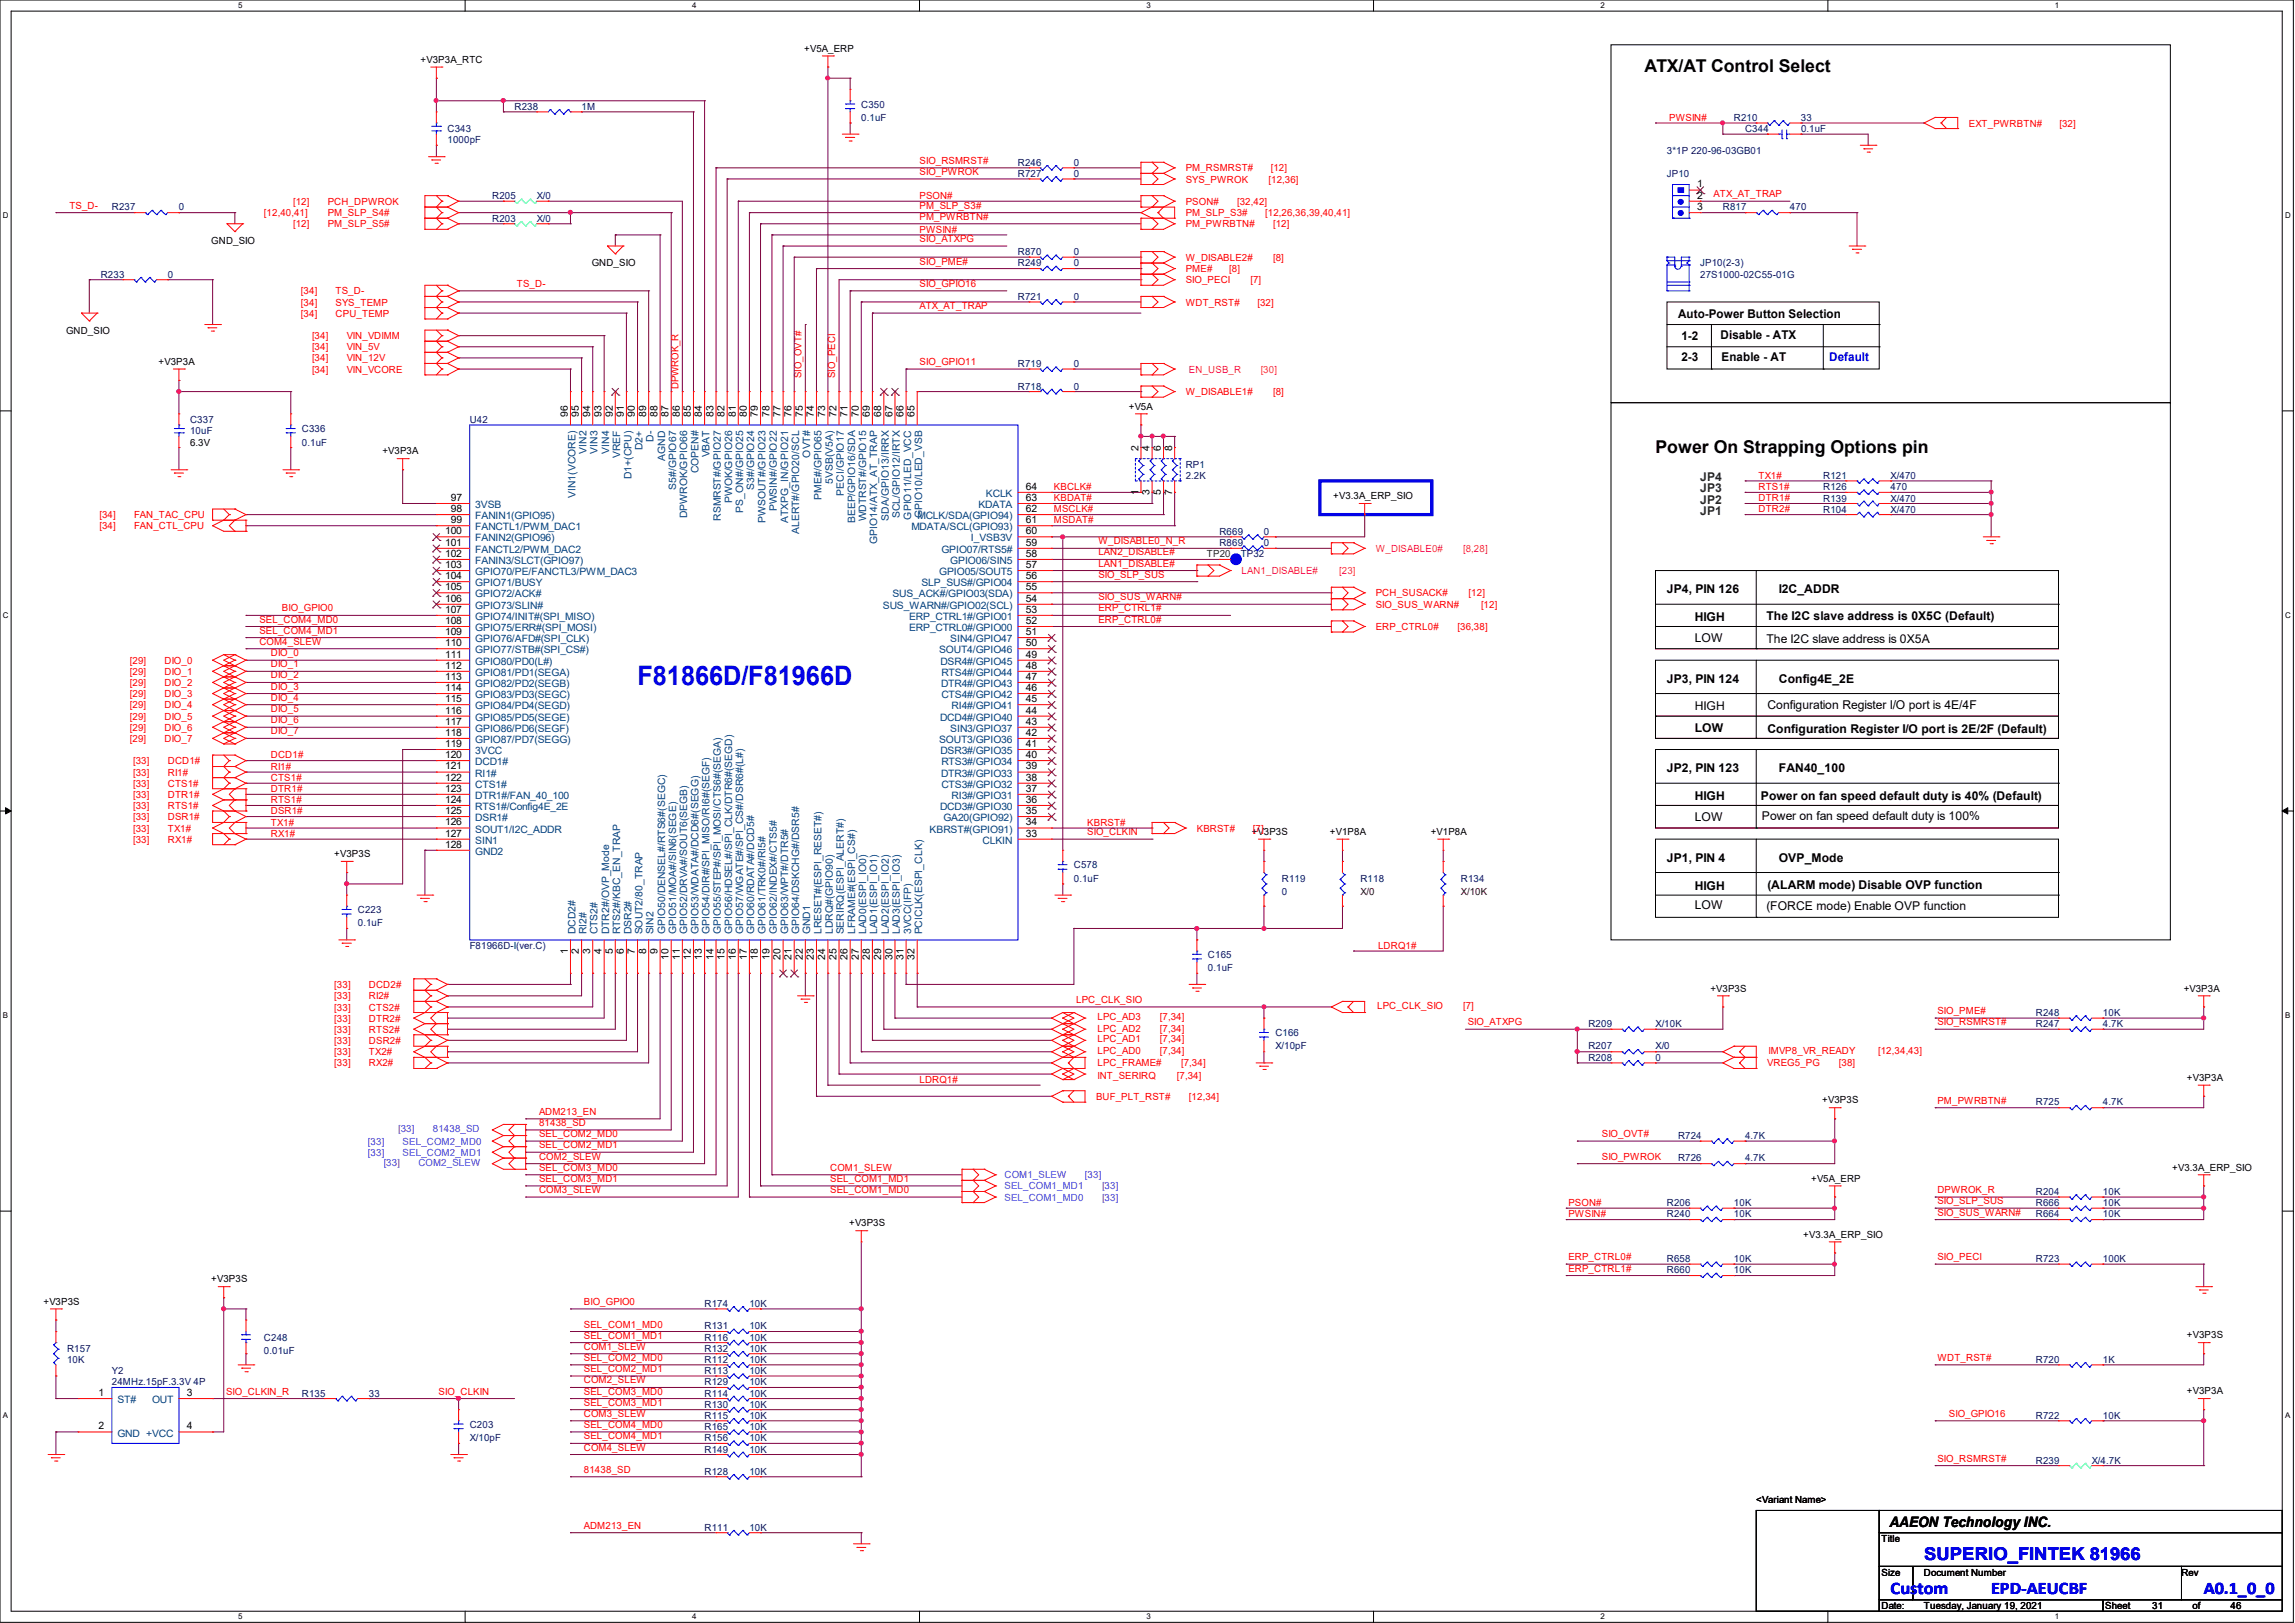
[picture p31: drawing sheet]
<svg xmlns="http://www.w3.org/2000/svg" width="297mm" height="210mm" viewBox="0 0 297 210" stroke-linecap="round" stroke-linejoin="round" font-family="sans-serif">
<defs><g id="words">
<text font-size="3.5" fill="#00f" x="82.5" y="88.6">F81866D/F81966D</text>
<g font-size="2.3">
<text x="212.8" y="9.4">ATX/AT Control Select</text>
<text x="214.2" y="58.6">Power On Strapping Options pin</text>
</g>
<g font-size="2.3" fill="#00f">
<text x="249" y="201.9">SUPERIO_FINTEK 81966</text>
<text x="244.7" y="206.3">Custom</text>
<text x="257.7" y="206.3">EPD-AEUCBF</text>
<text x="285.2" y="206.3">A0.1_0_0</text>
</g>
<text font-size="1.9" x="244.5" y="197.6">AAEON Technology INC.</text>
<g font-size="1.6">
<text x="217.2" y="41.1">Auto-Power Button Selection</text>
<text x="217.6" y="46.8">2-3</text>
<text x="217.6" y="44">1-2</text>
<text x="222.7" y="43.9">Disable - ATX</text>
<text x="222.8" y="46.8">Enable - AT</text>
<text x="215.7" y="76.8">JP4, PIN 126</text>
<text x="230.2" y="76.8">I2C_ADDR</text>
<text x="219.3" y="80.4">HIGH</text>
<text x="219.3" y="83.1">LOW</text>
<text x="228.6" y="80.2">The I2C slave address is 0X5C (Default)</text>
<text x="228.6" y="83.2">The I2C slave address is 0X5A</text>
<text x="215.7" y="88.3">JP3, PIN 124</text>
<text x="230.2" y="88.3">Config4E_2E</text>
<text x="219.3" y="91.9">HIGH</text>
<text x="219.3" y="94.7">LOW</text>
<text x="228.7" y="91.8">Configuration Register I/O port is 4E/4F</text>
<text x="228.7" y="94.9">Configuration Register I/O port is 2E/2F (Default)</text>
<text x="215.7" y="99.9">JP2, PIN 123</text>
<text x="230.2" y="99.9">FAN40_100</text>
<text x="219.3" y="103.5">HIGH</text>
<text x="219.3" y="106.3">LOW</text>
<text x="227.9" y="103.5">Power on fan speed default duty is 40% (Default)</text>
<text x="228" y="106.1">Power on fan speed default duty is 100%</text>
<text x="215.7" y="111.5">JP1, PIN 4</text>
<text x="230.2" y="111.5">OVP_Mode</text>
<text x="219.3" y="117.7">LOW</text>
<text x="219.3" y="115.1">HIGH</text>
<text x="228.6" y="117.8">(FORCE mode) Enable OVP function</text>
<text x="228.7" y="115">(ALARM mode) Disable OVP function</text>
</g>
<text font-size="1.6" fill="#00f" x="236.7" y="46.8">Default</text>
<g font-size="1.6" fill="#008000">
<text x="220" y="63.7">JP3</text>
<text x="220" y="62.3">JP4</text>
<text x="220" y="65.2">JP2</text>
<text x="220" y="66.6">JP1</text>
</g>
<g font-size="1.3">
<text x="54.4" y="8.1">+V3P3A_RTC</text>
<text x="104.1" y="6.7">+V5A_ERP</text>
<text x="219.6" y="24.3">1</text>
<text x="219.6" y="25.7">2</text>
<text x="219.6" y="27.2">3</text>
<text x="27.3" y="31.6">GND_SIO</text>
<text x="76.6" y="34.5">GND_SIO</text>
<text x="8.6" y="43.2">GND_SIO</text>
<text x="20.5" y="47.2">+V3P3A</text>
<text x="73.5" y="54" transform="rotate(-90 73.5 54)">96</text>
<text x="74.9" y="54" transform="rotate(-90 74.9 54)">95</text>
<text x="76.4" y="54" transform="rotate(-90 76.4 54)">94</text>
<text x="77.9" y="54" transform="rotate(-90 77.9 54)">93</text>
<text x="79.3" y="54" transform="rotate(-90 79.3 54)">92</text>
<text x="80.7" y="54" transform="rotate(-90 80.7 54)">91</text>
<text x="82.2" y="54" transform="rotate(-90 82.2 54)">90</text>
<text x="83.6" y="54" transform="rotate(-90 83.6 54)">89</text>
<text x="85.1" y="54" transform="rotate(-90 85.1 54)">88</text>
<text x="86.5" y="54" transform="rotate(-90 86.5 54)">87</text>
<text x="88" y="54" transform="rotate(-90 88 54)">86</text>
<text x="89.4" y="54" transform="rotate(-90 89.4 54)">85</text>
<text x="90.8" y="54" transform="rotate(-90 90.8 54)">84</text>
<text x="92.3" y="54" transform="rotate(-90 92.3 54)">83</text>
<text x="93.8" y="54" transform="rotate(-90 93.8 54)">82</text>
<text x="95.2" y="54" transform="rotate(-90 95.2 54)">81</text>
<text x="96.6" y="54" transform="rotate(-90 96.6 54)">80</text>
<text x="98.1" y="54" transform="rotate(-90 98.1 54)">79</text>
<text x="99.6" y="54" transform="rotate(-90 99.6 54)">78</text>
<text x="101" y="54" transform="rotate(-90 101 54)">77</text>
<text x="102.4" y="54" transform="rotate(-90 102.4 54)">76</text>
<text x="103.9" y="54" transform="rotate(-90 103.9 54)">75</text>
<text x="105.3" y="54" transform="rotate(-90 105.3 54)">74</text>
<text x="106.8" y="54" transform="rotate(-90 106.8 54)">73</text>
<text x="108.2" y="54" transform="rotate(-90 108.2 54)">72</text>
<text x="109.7" y="54" transform="rotate(-90 109.7 54)">71</text>
<text x="111.1" y="54" transform="rotate(-90 111.1 54)">70</text>
<text x="112.6" y="54" transform="rotate(-90 112.6 54)">69</text>
<text x="114" y="54" transform="rotate(-90 114 54)">68</text>
<text x="115.5" y="54" transform="rotate(-90 115.5 54)">67</text>
<text x="116.9" y="54" transform="rotate(-90 116.9 54)">66</text>
<text x="118.4" y="54" transform="rotate(-90 118.4 54)">65</text>
<text x="146.1" y="53">+V5A</text>
<text x="24.6" y="57.7">6.3V</text>
<text x="49.5" y="58.8">+V3P3A</text>
<text x="147.3" y="58.3" transform="rotate(-90 147.3 58.3)">2</text>
<text x="148.8" y="58.3" transform="rotate(-90 148.8 58.3)">4</text>
<text x="150.2" y="58.3" transform="rotate(-90 150.2 58.3)">6</text>
<text x="151.7" y="58.3" transform="rotate(-90 151.7 58.3)">8</text>
<text x="58.3" y="64.8">97</text>
<text x="132.8" y="64.8">63</text>
<text x="132.8" y="63.4">64</text>
<text x="147.3" y="64" transform="rotate(-90 147.3 64)">1</text>
<text x="148.8" y="64" transform="rotate(-90 148.8 64)">3</text>
<text x="150.2" y="64" transform="rotate(-90 150.2 64)">5</text>
<text x="151.7" y="64" transform="rotate(-90 151.7 64)">7</text>
<text x="172.5" y="64.6">+V3.3A_ERP_SIO</text>
<text x="57.6" y="69.1">100</text>
<text x="57.6" y="70.6">101</text>
<text x="58.3" y="66.3">98</text>
<text x="58.3" y="67.7">99</text>
<text x="132.8" y="70.6">59</text>
<text x="132.8" y="69.1">60</text>
<text x="132.8" y="67.7">61</text>
<text x="132.8" y="66.3">62</text>
<text x="57.6" y="72.1">102</text>
<text x="57.6" y="73.5">103</text>
<text x="57.6" y="74.9">104</text>
<text x="57.6" y="76.4">105</text>
<text x="57.6" y="77.9">106</text>
<text x="132.8" y="77.9">54</text>
<text x="132.8" y="76.4">55</text>
<text x="132.8" y="74.9">56</text>
<text x="132.8" y="73.5">57</text>
<text x="132.8" y="72.1">58</text>
<text x="57.6" y="79.3">107</text>
<text x="57.6" y="80.7">108</text>
<text x="57.6" y="82.2">109</text>
<text x="57.6" y="83.6">110</text>
<text x="132.8" y="83.6">50</text>
<text x="132.8" y="82.2">51</text>
<text x="132.8" y="80.7">52</text>
<text x="132.8" y="79.3">53</text>
<text x="57.6" y="85.1">111</text>
<text x="57.6" y="86.5">112</text>
<text x="57.6" y="88">113</text>
<text x="57.6" y="89.4">114</text>
<text x="132.8" y="89.4">46</text>
<text x="132.8" y="88">47</text>
<text x="132.8" y="86.5">48</text>
<text x="132.8" y="85.1">49</text>
<text x="57.6" y="90.8">115</text>
<text x="57.6" y="92.3">116</text>
<text x="57.6" y="93.8">117</text>
<text x="57.6" y="95.2">118</text>
<text x="132.8" y="95.2">42</text>
<text x="132.8" y="93.8">43</text>
<text x="132.8" y="92.3">44</text>
<text x="132.8" y="90.8">45</text>
<text x="57.6" y="96.6">119</text>
<text x="57.6" y="98.1">120</text>
<text x="57.6" y="99.6">121</text>
<text x="57.6" y="101">122</text>
<text x="132.8" y="101">38</text>
<text x="132.8" y="99.6">39</text>
<text x="132.8" y="98.1">40</text>
<text x="132.8" y="96.6">41</text>
<text x="57.6" y="102.4">123</text>
<text x="57.6" y="103.9">124</text>
<text x="57.6" y="105.3">125</text>
<text x="57.6" y="106.8">126</text>
<text x="132.8" y="106.8">34</text>
<text x="132.8" y="105.3">35</text>
<text x="132.8" y="103.9">36</text>
<text x="132.8" y="102.4">37</text>
<text x="43.3" y="110.9">+V3P3S</text>
<text x="57.6" y="108.2">127</text>
<text x="57.6" y="109.7">128</text>
<text x="132.8" y="108.2">33</text>
<text x="162" y="108">+V3P3S</text>
<text x="172.1" y="108">+V1P8A</text>
<text x="185.2" y="108">+V1P8A</text>
<text x="73.5" y="123.4" transform="rotate(-90 73.5 123.4)">1</text>
<text x="74.9" y="123.4" transform="rotate(-90 74.9 123.4)">2</text>
<text x="76.4" y="123.4" transform="rotate(-90 76.4 123.4)">3</text>
<text x="77.9" y="123.4" transform="rotate(-90 77.9 123.4)">4</text>
<text x="79.3" y="123.4" transform="rotate(-90 79.3 123.4)">5</text>
<text x="80.7" y="123.4" transform="rotate(-90 80.7 123.4)">6</text>
<text x="82.2" y="123.4" transform="rotate(-90 82.2 123.4)">7</text>
<text x="83.6" y="123.4" transform="rotate(-90 83.6 123.4)">8</text>
<text x="85.1" y="123.4" transform="rotate(-90 85.1 123.4)">9</text>
<text x="86.5" y="124.2" transform="rotate(-90 86.5 124.2)">10</text>
<text x="88" y="124.2" transform="rotate(-90 88 124.2)">11</text>
<text x="89.4" y="124.2" transform="rotate(-90 89.4 124.2)">12</text>
<text x="90.8" y="124.2" transform="rotate(-90 90.8 124.2)">13</text>
<text x="92.3" y="124.2" transform="rotate(-90 92.3 124.2)">14</text>
<text x="93.8" y="124.2" transform="rotate(-90 93.8 124.2)">15</text>
<text x="95.2" y="124.2" transform="rotate(-90 95.2 124.2)">16</text>
<text x="96.6" y="124.2" transform="rotate(-90 96.6 124.2)">17</text>
<text x="98.1" y="124.2" transform="rotate(-90 98.1 124.2)">18</text>
<text x="99.6" y="124.2" transform="rotate(-90 99.6 124.2)">19</text>
<text x="101" y="124.2" transform="rotate(-90 101 124.2)">20</text>
<text x="102.4" y="124.2" transform="rotate(-90 102.4 124.2)">21</text>
<text x="103.9" y="124.2" transform="rotate(-90 103.9 124.2)">22</text>
<text x="105.3" y="124.2" transform="rotate(-90 105.3 124.2)">23</text>
<text x="106.8" y="124.2" transform="rotate(-90 106.8 124.2)">24</text>
<text x="108.2" y="124.2" transform="rotate(-90 108.2 124.2)">25</text>
<text x="109.7" y="124.2" transform="rotate(-90 109.7 124.2)">26</text>
<text x="111.1" y="124.2" transform="rotate(-90 111.1 124.2)">27</text>
<text x="112.6" y="124.2" transform="rotate(-90 112.6 124.2)">28</text>
<text x="114" y="124.2" transform="rotate(-90 114 124.2)">29</text>
<text x="115.5" y="124.2" transform="rotate(-90 115.5 124.2)">30</text>
<text x="116.9" y="124.2" transform="rotate(-90 116.9 124.2)">31</text>
<text x="118.4" y="124.2" transform="rotate(-90 118.4 124.2)">32</text>
<text x="221.4" y="128.3">+V3P3S</text>
<text x="282.6" y="128.3">+V3P3A</text>
<text x="235.8" y="142.8">+V3P3S</text>
<text x="283" y="139.9">+V3P3A</text>
<text x="234.4" y="152.9">+V5A_ERP</text>
<text x="281.1" y="151.5">+V3.3A_ERP_SIO</text>
<text x="109.9" y="158.7">+V3P3S</text>
<text x="233.4" y="160.1">+V3.3A_ERP_SIO</text>
<text x="27.3" y="165.9">+V3P3S</text>
<text x="5.6" y="168.8">+V3P3S</text>
<text x="283" y="173.2">+V3P3S</text>
<text x="12.7" y="185">2</text>
<text x="12.7" y="180.6">1</text>
<text x="24.2" y="185">4</text>
<text x="24.2" y="180.6">3</text>
<text x="283" y="180.4">+V3P3A</text>
<text x="227.3" y="194.5">&lt;Variant Name&gt;</text>
<text x="243.5" y="199.5">Title</text>
<text x="243.5" y="203.9">Size</text>
<text x="249" y="203.9">Document Number</text>
<text x="282.3" y="203.9">Rev</text>
<text x="243.5" y="208.2">Date:</text>
<text x="249" y="208.2">Tuesday, January 19, 2021</text>
<text x="272.5" y="208.2">Sheet</text>
<text x="278.5" y="208.2">31</text>
<text x="283.7" y="208.2">of</text>
<text x="288.7" y="208.2">46</text>
</g>
<g font-size="1.3" fill="#000080">
<text x="57.9" y="17.1">C343</text>
<text x="66.6" y="14.2">R238</text>
<text x="75.3" y="14.2">1M</text>
<text x="111.5" y="13.9">C350</text>
<text x="111.5" y="15.7">0.1uF</text>
<text x="224.4" y="15.7">R210</text>
<text x="225.8" y="17.1">C344</text>
<text x="233.1" y="15.7">33</text>
<text x="233.1" y="17.1">0.1uF</text>
<text x="57.9" y="18.5">1000pF</text>
<text x="131.7" y="21.5">R246</text>
<text x="131.7" y="22.9">R727</text>
<text x="139" y="21.5">0</text>
<text x="139" y="22.9">0</text>
<text x="215.7" y="22.9">JP10</text>
<text x="215.7" y="20">3*1P 220-96-03GB01</text>
<text x="14.5" y="27.2">R237</text>
<text x="23.2" y="27.2">0</text>
<text x="63.7" y="28.7">R203</text>
<text x="63.7" y="25.8">R205</text>
<text x="69.5" y="28.7">X/0</text>
<text x="69.5" y="25.8">X/0</text>
<text x="223" y="27.2">R817</text>
<text x="231.6" y="27.2">470</text>
<text x="13" y="35.9">R233</text>
<text x="21.7" y="35.9">0</text>
<text x="131.7" y="33">R870</text>
<text x="131.7" y="34.5">R249</text>
<text x="139" y="33">0</text>
<text x="139" y="34.5">0</text>
<text x="220" y="34.5">JP10(2-3)</text>
<text x="220" y="35.9">27S1000-02C55-01G</text>
<text x="131.7" y="38.8">R721</text>
<text x="139" y="38.8">0</text>
<text x="131.7" y="47.5">R719</text>
<text x="139" y="47.5">0</text>
<text x="131.7" y="50.4">R718</text>
<text x="139" y="50.4">0</text>
<text x="24.6" y="54.7">C337</text>
<text x="24.6" y="56.2">10uF</text>
<text x="39.1" y="55.9">C336</text>
<text x="39.1" y="57.7">0.1uF</text>
<text x="60.8" y="54.7">U42</text>
<text x="153.5" y="60.5">RP1</text>
<text x="153.5" y="62">2.2K</text>
<text x="236" y="64.9">R139</text>
<text x="236" y="62">R121</text>
<text x="236" y="63.4">R126</text>
<text x="244.7" y="64.9">X/470</text>
<text x="244.7" y="62">X/470</text>
<text x="244.7" y="63.4">470</text>
<text x="157.8" y="70.7">R869</text>
<text x="157.8" y="69.2">R669</text>
<text x="163.6" y="70.7">0</text>
<text x="163.6" y="69.2">0</text>
<text x="236" y="66.3">R104</text>
<text x="244.7" y="66.3">X/470</text>
<text x="160.6" y="72.1">TP32</text>
<text x="139" y="112.3">C578</text>
<text x="46.3" y="118.1">C223</text>
<text x="46.3" y="119.9">0.1uF</text>
<text x="139" y="114.1">0.1uF</text>
<text x="165.9" y="114.1">R119</text>
<text x="165.9" y="115.8">0</text>
<text x="176.1" y="114.1">R118</text>
<text x="189.1" y="114.1">R134</text>
<text x="60.8" y="122.8">F81966D-I(ver.C)</text>
<text x="156.3" y="123.9">C165</text>
<text x="156.3" y="125.7">0.1uF</text>
<text x="263.5" y="131.5">R248</text>
<text x="272.1" y="131.5">10K</text>
<text x="165.1" y="134.1">C166</text>
<text x="165.1" y="135.8">X/10pF</text>
<text x="205.6" y="132.9">R209</text>
<text x="205.6" y="137.3">R208</text>
<text x="205.6" y="135.8">R207</text>
<text x="214.2" y="132.9">X/10K</text>
<text x="214.2" y="137.3">0</text>
<text x="214.2" y="135.8">X/0</text>
<text x="263.5" y="132.9">R247</text>
<text x="272.1" y="132.9">4.7K</text>
<text x="263.5" y="143">R725</text>
<text x="272.1" y="143">4.7K</text>
<text x="217.2" y="147.4">R724</text>
<text x="225.8" y="147.4">4.7K</text>
<text x="217.2" y="150.3">R726</text>
<text x="225.8" y="150.3">4.7K</text>
<text x="263.5" y="154.6">R204</text>
<text x="272.1" y="154.6">10K</text>
<text x="215.7" y="157.5">R240</text>
<text x="215.7" y="156.1">R206</text>
<text x="224.4" y="157.5">10K</text>
<text x="224.4" y="156.1">10K</text>
<text x="263.5" y="157.5">R664</text>
<text x="263.5" y="156.1">R666</text>
<text x="272.1" y="157.5">10K</text>
<text x="272.1" y="156.1">10K</text>
<text x="215.7" y="163.3">R658</text>
<text x="215.7" y="164.8">R660</text>
<text x="224.4" y="163.3">10K</text>
<text x="224.4" y="164.8">10K</text>
<text x="263.5" y="163.3">R723</text>
<text x="272.1" y="163.3">100K</text>
<text x="34.2" y="173.5">C248</text>
<text x="91.2" y="172">R131</text>
<text x="91.2" y="173.5">R116</text>
<text x="91.2" y="169.1">R174</text>
<text x="97" y="172">10K</text>
<text x="97" y="173.5">10K</text>
<text x="97" y="169.1">10K</text>
<text x="8.7" y="174.9">R157</text>
<text x="8.7" y="176.4">10K</text>
<text x="14.5" y="177.8">Y2</text>
<text x="14.5" y="179.2">24MHz.15pF.3.3V 4P</text>
<text x="34.2" y="175.2">0.01uF</text>
<text x="91.2" y="177.8">R113</text>
<text x="91.2" y="179.2">R129</text>
<text x="91.2" y="176.4">R112</text>
<text x="91.2" y="174.9">R132</text>
<text x="97" y="177.8">10K</text>
<text x="97" y="179.2">10K</text>
<text x="97" y="176.4">10K</text>
<text x="97" y="174.9">10K</text>
<text x="263.5" y="176.4">R720</text>
<text x="272.1" y="176.4">1K</text>
<text x="39.1" y="180.7">R135</text>
<text x="47.7" y="180.7">33</text>
<text x="60.8" y="184.7">C203</text>
<text x="91.2" y="180.7">R114</text>
<text x="91.2" y="182.2">R130</text>
<text x="91.2" y="183.6">R115</text>
<text x="91.2" y="185">R165</text>
<text x="97" y="180.7">10K</text>
<text x="97" y="182.2">10K</text>
<text x="97" y="183.6">10K</text>
<text x="97" y="185">10K</text>
<text x="263.5" y="183.6">R722</text>
<text x="272.1" y="183.6">10K</text>
<text x="60.8" y="186.5">X/10pF</text>
<text x="91.2" y="190.8">R128</text>
<text x="91.2" y="186.5">R156</text>
<text x="91.2" y="188">R149</text>
<text x="97" y="190.8">10K</text>
<text x="97" y="186.5">10K</text>
<text x="97" y="188">10K</text>
<text x="263.5" y="189.4">R239</text>
<text x="270.7" y="189.4">X/4.7K</text>
<text x="91.2" y="198.1">R111</text>
<text x="97" y="198.1">10K</text>
</g>
<g font-size="1.3" fill="#f00">
<text x="216" y="15.6">PWSIN#</text>
<text x="254.8" y="16.4">EXT_PWRBTN#</text>
<text x="266.5" y="16.4">[32]</text>
<text x="119" y="21.2">SIO_RSMRST#</text>
<text x="119" y="22.6">SIO_PWROK</text>
<text x="153.5" y="22.2">PM_RSMRST#</text>
<text x="153.5" y="23.6">SYS_PWROK</text>
<text x="164.2" y="23.6">[12,36]</text>
<text x="164.5" y="22.2">[12]</text>
<text x="9" y="27">TS_D-</text>
<text x="34.2" y="28">[12,40,41]</text>
<text x="37.9" y="26.5">[12]</text>
<text x="37.9" y="29.4">[12]</text>
<text x="42.4" y="28">PM_SLP_S4#</text>
<text x="42.4" y="26.5">PCH_DPWROK</text>
<text x="42.4" y="29.4">PM_SLP_S5#</text>
<text x="119" y="25.7">PSON#</text>
<text x="119" y="27">PM_SLP_S3#</text>
<text x="119" y="28.4">PM_PWRBTN#</text>
<text x="153.5" y="28">PM_SLP_S3#</text>
<text x="153.5" y="26.5">PSON#</text>
<text x="153.5" y="29.4">PM_PWRBTN#</text>
<text x="160.1" y="26.5">[32,42]</text>
<text x="163.7" y="28">[12,26,36,39,40,41]</text>
<text x="164.8" y="29.4">[12]</text>
<text x="221.8" y="25.5">ATX_AT_TRAP</text>
<text x="119" y="34.2">SIO_PME#</text>
<text x="119" y="30.1">PWSIN#</text>
<text x="119" y="31.3">SIO_ATXPG</text>
<text x="153.5" y="35.2">PME#</text>
<text x="153.5" y="33.7">W_DISABLE2#</text>
<text x="159.1" y="35.2">[8]</text>
<text x="164.8" y="33.7">[8]</text>
<text x="38.9" y="41">[34]</text>
<text x="38.9" y="39.5">[34]</text>
<text x="38.9" y="38.1">[34]</text>
<text x="43.4" y="41">CPU_TEMP</text>
<text x="43.4" y="39.5">SYS_TEMP</text>
<text x="43.4" y="38.1">TS_D-</text>
<text x="66.9" y="37.1">TS_D-</text>
<text x="119" y="40">ATX_AT_TRAP</text>
<text x="119" y="37.1">SIO_GPIO16</text>
<text x="153.5" y="39.5">WDT_RST#</text>
<text x="153.5" y="36.7">SIO_PECI</text>
<text x="161.8" y="36.7">[7]</text>
<text x="162.7" y="39.5">[32]</text>
<text x="40.4" y="46.8">[34]</text>
<text x="40.4" y="45.3">[34]</text>
<text x="40.4" y="43.9">[34]</text>
<text x="44.9" y="46.8">VIN_12V</text>
<text x="44.9" y="45.3">VIN_5V</text>
<text x="44.9" y="43.9">VIN_VDIMM</text>
<text x="119" y="47.2">SIO_GPIO11</text>
<text x="40.4" y="48.2">[34]</text>
<text x="44.9" y="48.2">VIN_VCORE</text>
<text x="87.8" y="50.4" transform="rotate(-90 87.8 50.4)">DPWROK_R</text>
<text x="103.7" y="48.9" transform="rotate(-90 103.7 48.9)">SIO_OVT#</text>
<text x="108.1" y="48.9" transform="rotate(-90 108.1 48.9)">SIO_PECI</text>
<text x="153.5" y="51.1">W_DISABLE1#</text>
<text x="164.8" y="51.1">[8]</text>
<text x="136.4" y="63.4">KBCLK#</text>
<text x="136.4" y="64.9">KBDAT#</text>
<text x="227.6" y="63.4">RTS1#</text>
<text x="227.6" y="61.9">TX1#</text>
<text x="227.6" y="64.9">DTR1#</text>
<text x="12.9" y="67.1">[34]</text>
<text x="12.9" y="68.5">[34]</text>
<text x="17.4" y="67.1">FAN_TAC_CPU</text>
<text x="17.4" y="68.5">FAN_CTL_CPU</text>
<text x="136.4" y="66.3">MSCLK#</text>
<text x="136.4" y="67.7">MSDAT#</text>
<text x="142.1" y="71.9">LAN2_DISABLE#</text>
<text x="142.1" y="70.4">W_DISABLE0_N_R</text>
<text x="227.6" y="66.3">DTR2#</text>
<text x="142.1" y="77.7">SIO_SUS_WARN#</text>
<text x="142.1" y="74.8">SIO_SLP_SUS</text>
<text x="142.1" y="73.3">LAN1_DISABLE#</text>
<text x="178" y="77.2">PCH_SUSACK#</text>
<text x="190.1" y="77.2">[12]</text>
<text x="33.6" y="82">SEL_COM4_MD1</text>
<text x="33.6" y="83.4">COM4_SLEW</text>
<text x="33.6" y="80.6">SEL_COM4_MD0</text>
<text x="36.5" y="79.1">BIO_GPIO0</text>
<text x="142.1" y="80.6">ERP_CTRL0#</text>
<text x="142.1" y="79.1">ERP_CTRL1#</text>
<text x="178" y="81.5">ERP_CTRL0#</text>
<text x="178" y="78.7">SIO_SUS_WARN#</text>
<text x="188.6" y="81.5">[36,38]</text>
<text x="191.7" y="78.7">[12]</text>
<text x="16.8" y="88.8">[29]</text>
<text x="16.8" y="87.3">[29]</text>
<text x="16.8" y="85.9">[29]</text>
<text x="21.3" y="88.8">DIO_2</text>
<text x="21.3" y="87.3">DIO_1</text>
<text x="21.3" y="85.9">DIO_0</text>
<text x="35.1" y="89.2">DIO_3</text>
<text x="35.1" y="87.8">DIO_2</text>
<text x="35.1" y="86.4">DIO_1</text>
<text x="35.1" y="84.9">DIO_0</text>
<text x="16.8" y="94.6">[29]</text>
<text x="16.8" y="93.1">[29]</text>
<text x="16.8" y="91.6">[29]</text>
<text x="16.8" y="90.2">[29]</text>
<text x="21.3" y="94.6">DIO_6</text>
<text x="21.3" y="93.1">DIO_5</text>
<text x="21.3" y="91.6">DIO_4</text>
<text x="21.3" y="90.2">DIO_3</text>
<text x="35.1" y="95">DIO_7</text>
<text x="35.1" y="93.6">DIO_6</text>
<text x="35.1" y="92.2">DIO_5</text>
<text x="35.1" y="90.7">DIO_4</text>
<text x="16.8" y="96">[29]</text>
<text x="17.2" y="98.9">[33]</text>
<text x="17.2" y="100.4">[33]</text>
<text x="17.2" y="101.8">[33]</text>
<text x="21.3" y="96">DIO_7</text>
<text x="21.7" y="98.9">DCD1#</text>
<text x="21.7" y="100.4">RI1#</text>
<text x="21.7" y="101.8">CTS1#</text>
<text x="35.1" y="98.1">DCD1#</text>
<text x="35.1" y="99.6">RI1#</text>
<text x="35.1" y="101">CTS1#</text>
<text x="17.2" y="106.1">[33]</text>
<text x="17.2" y="103.2">[33]</text>
<text x="17.2" y="104.7">[33]</text>
<text x="17.2" y="107.6">[33]</text>
<text x="21.7" y="106.1">DSR1#</text>
<text x="21.7" y="103.2">DTR1#</text>
<text x="21.7" y="104.7">RTS1#</text>
<text x="21.7" y="107.6">TX1#</text>
<text x="35.1" y="102.5">DTR1#</text>
<text x="35.1" y="103.9">RTS1#</text>
<text x="35.1" y="105.4">DSR1#</text>
<text x="35.1" y="106.8">TX1#</text>
<text x="140.7" y="106.8">KBRST#</text>
<text x="154.9" y="107.6">KBRST#</text>
<text x="162.1" y="107.6">[7]</text>
<text x="17.2" y="109">[33]</text>
<text x="21.7" y="109">RX1#</text>
<text x="35.1" y="108.3">RX1#</text>
<text x="140.7" y="108.1">SIO_CLKIN</text>
<text x="178.3" y="122.8">LDRQ1#</text>
<text x="43.3" y="127.8">[33]</text>
<text x="43.3" y="129.3">[33]</text>
<text x="43.3" y="130.8">[33]</text>
<text x="47.7" y="127.8">DCD2#</text>
<text x="47.7" y="129.3">RI2#</text>
<text x="47.7" y="130.8">CTS2#</text>
<text x="139.3" y="129.8">LPC_CLK_SIO</text>
<text x="178.2" y="130.6">LPC_CLK_SIO</text>
<text x="189.3" y="130.6">[7]</text>
<text x="250.7" y="131.2">SIO_PME#</text>
<text x="43.3" y="135.1">[33]</text>
<text x="43.3" y="136.6">[33]</text>
<text x="43.3" y="133.6">[33]</text>
<text x="43.3" y="132.2">[33]</text>
<text x="47.7" y="135.1">DSR2#</text>
<text x="47.7" y="136.6">TX2#</text>
<text x="47.7" y="133.6">RTS2#</text>
<text x="47.7" y="132.2">DTR2#</text>
<text x="142" y="132">LPC_AD3</text>
<text x="142" y="136.4">LPC_AD0</text>
<text x="142" y="133.5">LPC_AD2</text>
<text x="142" y="134.8">LPC_AD1</text>
<text x="150.1" y="132">[7,34]</text>
<text x="150.1" y="136.4">[7,34]</text>
<text x="150.1" y="133.5">[7,34]</text>
<text x="150.1" y="134.8">[7,34]</text>
<text x="189.9" y="132.7">SIO_ATXPG</text>
<text x="228.9" y="136.4">IMVP8_VR_READY</text>
<text x="243.1" y="136.4">[12,34,43]</text>
<text x="250.7" y="132.7">SIO_RSMRST#</text>
<text x="43.3" y="138">[33]</text>
<text x="47.7" y="138">RX2#</text>
<text x="119" y="140.1">LDRQ1#</text>
<text x="141.9" y="142.3">BUF_PLT_RST#</text>
<text x="142" y="139.6">INT_SERIRQ</text>
<text x="142" y="138">LPC_FRAME#</text>
<text x="152.3" y="139.6">[7,34]</text>
<text x="152.9" y="138">[7,34]</text>
<text x="153.9" y="142.3">[12,34]</text>
<text x="228.7" y="138">VREG5_PG</text>
<text x="238" y="138">[38]</text>
<text x="250.7" y="142.8">PM_PWRBTN#</text>
<text x="69.8" y="144.3">ADM213_EN</text>
<text x="69.8" y="145.7">81438_SD</text>
<text x="69.8" y="147.1">SEL_COM2_MD0</text>
<text x="69.8" y="148.6">SEL_COM2_MD1</text>
<text x="207.3" y="147.1">SIO_OVT#</text>
<text x="69.8" y="150.1">COM2_SLEW</text>
<text x="69.8" y="151.5">SEL_COM3_MD0</text>
<text x="69.8" y="152.9">SEL_COM3_MD1</text>
<text x="69.8" y="154.4">COM3_SLEW</text>
<text x="107.4" y="154.4">SEL_COM1_MD0</text>
<text x="107.4" y="152.9">SEL_COM1_MD1</text>
<text x="107.4" y="151.5">COM1_SLEW</text>
<text x="207.3" y="150.1">SIO_PWROK</text>
<text x="250.7" y="154.4">DPWROK_R</text>
<text x="250.7" y="155.8">SIO_SLP_SUS</text>
<text x="203" y="157.5">PWSIN#</text>
<text x="203" y="156">PSON#</text>
<text x="250.7" y="157.3">SIO_SUS_WARN#</text>
<text x="203" y="164.5">ERP_CTRL1#</text>
<text x="203" y="163.1">ERP_CTRL0#</text>
<text x="250.7" y="163.1">SIO_PECI</text>
<text x="75.6" y="168.9">BIO_GPIO0</text>
<text x="75.6" y="173.2">SEL_COM1_MD1</text>
<text x="75.6" y="171.8">SEL_COM1_MD0</text>
<text x="75.6" y="179">COM2_SLEW</text>
<text x="75.6" y="177.5">SEL_COM2_MD1</text>
<text x="75.6" y="176.1">SEL_COM2_MD0</text>
<text x="75.6" y="174.7">COM1_SLEW</text>
<text x="250.7" y="176.1">WDT_RST#</text>
<text x="29.3" y="180.5">SIO_CLKIN_R</text>
<text x="56.8" y="180.5">SIO_CLKIN</text>
<text x="75.6" y="180.5">SEL_COM3_MD0</text>
<text x="75.6" y="181.9">SEL_COM3_MD1</text>
<text x="75.6" y="183.3">COM3_SLEW</text>
<text x="75.6" y="184.8">SEL_COM4_MD0</text>
<text x="252.2" y="183.3">SIO_GPIO16</text>
<text x="75.6" y="190.6">81438_SD</text>
<text x="75.6" y="187.7">COM4_SLEW</text>
<text x="75.6" y="186.3">SEL_COM4_MD1</text>
<text x="250.7" y="189.1">SIO_RSMRST#</text>
<text x="75.6" y="197.8">ADM213_EN</text>
</g>
<g font-size="1.3" fill="#ff0080">
<text x="153.9" y="48.2">EN_USB_R</text>
<text x="163.2" y="48.2">[30]</text>
<text x="178" y="71.4">W_DISABLE0#</text>
<text x="189.4" y="71.4">[8,28]</text>
<text x="160.7" y="74.3">LAN1_DISABLE#</text>
<text x="173.3" y="74.3">[23]</text>
</g>
<g font-size="1.3" fill="#004080">
<text x="75.9" y="58.7" transform="rotate(-90 75.9 58.7)">VIN2</text>
<text x="77.3" y="58.7" transform="rotate(-90 77.3 58.7)">VIN3</text>
<text x="78.8" y="58.7" transform="rotate(-90 78.8 58.7)">VIN4</text>
<text x="80.3" y="59.3" transform="rotate(-90 80.3 59.3)">VREF</text>
<text x="83.1" y="58.3" transform="rotate(-90 83.1 58.3)">D2+</text>
<text x="84.6" y="57.2" transform="rotate(-90 84.6 57.2)">D-</text>
<text x="86.1" y="59.6" transform="rotate(-90 86.1 59.6)">AGND</text>
<text x="91.8" y="59.2" transform="rotate(-90 91.8 59.2)">VBAT</text>
<text x="104.9" y="59.2" transform="rotate(-90 104.9 59.2)">OVT#</text>
<text x="61.5" y="65.7">3VSB</text>
<text x="74.5" y="64.4" transform="rotate(-90 74.5 64.4)">VIN1(VCORE)</text>
<text x="81.7" y="62" transform="rotate(-90 81.7 62)">D1+(CPU)</text>
<text x="87.5" y="63.4" transform="rotate(-90 87.5 63.4)">S5#/GPIO67</text>
<text x="90.4" y="61.3" transform="rotate(-90 90.4 61.3)">COPEN#</text>
<text x="94.7" y="65.1" transform="rotate(-90 94.7 65.1)">PWOK/GPIO26</text>
<text x="97.6" y="63.4" transform="rotate(-90 97.6 63.4)">S3#/GPIO24</text>
<text x="106.3" y="64.6" transform="rotate(-90 106.3 64.6)">PME#/GPIO65</text>
<text x="107.8" y="62.6" transform="rotate(-90 107.8 62.6)">5VSB(V5A)</text>
<text x="109.2" y="64.1" transform="rotate(-90 109.2 64.1)">PECI/GPIO17</text>
<text x="126.6" y="65.7">KDATA</text>
<text x="127.6" y="64.3">KCLK</text>
<text x="61.5" y="67.2">FANIN1(GPIO95)</text>
<text x="61.5" y="68.6">FANCTL1/PWM_DAC1</text>
<text x="61.5" y="70.1">FANIN2(GPIO96)</text>
<text x="61.5" y="71.5">FANCTL2/PWM_DAC2</text>
<text x="88.9" y="67.1" transform="rotate(-90 88.9 67.1)">DPWROK/GPIO66</text>
<text x="93.3" y="67.4" transform="rotate(-90 93.3 67.4)">RSMRST#/GPIO27</text>
<text x="96.2" y="66.3" transform="rotate(-90 96.2 66.3)">PS_ON#/GPIO25</text>
<text x="99.1" y="67.6" transform="rotate(-90 99.1 67.6)">PWSOUT#/GPIO23</text>
<text x="100.5" y="66.2" transform="rotate(-90 100.5 66.2)">PWSIN#/GPIO22</text>
<text x="102" y="67.6" transform="rotate(-90 102 67.6)">ATXPG_IN/GPIO21</text>
<text x="103.4" y="69.1" transform="rotate(-90 103.4 69.1)">ALERT#/GPIO20/SCL</text>
<text x="110.7" y="67.7" transform="rotate(-90 110.7 67.7)">BEEP/GPIO16/SDA</text>
<text x="112.1" y="67.5" transform="rotate(-90 112.1 67.5)">WDTRST#/GPIO15</text>
<text x="113.5" y="70.4" transform="rotate(-90 113.5 70.4)">GPIO14/ATX_AT_TRAP</text>
<text x="115" y="67.4" transform="rotate(-90 115 67.4)">SDA/GPIO13/IRRX</text>
<text x="116.5" y="67.1" transform="rotate(-90 116.5 67.1)">SCL/GPIO12/IRTX</text>
<text x="117.9" y="67.2" transform="rotate(-90 117.9 67.2)">GPIO11/LED_VCC</text>
<text x="117.9" y="68.6">MDATA/SCL(GPIO93)</text>
<text x="118.7" y="67.2">MCLK/SDA(GPIO94)</text>
<text x="119.3" y="67.1" transform="rotate(-90 119.3 67.1)">GPIO10/LED_VSB</text>
<text x="121.8" y="71.5">GPIO07/RTS5#</text>
<text x="125.6" y="70.1">I_VSB3V</text>
<text x="61.5" y="73">FANIN3/SLCT(GPIO97)</text>
<text x="61.5" y="74.4">GPIO70/PE/FANCTL3/PWM_DAC3</text>
<text x="61.5" y="75.9">GPIO71/BUSY</text>
<text x="61.5" y="77.3">GPIO72/ACK#</text>
<text x="115.5" y="77.3">SUS_ACK#/GPIO03(SDA)</text>
<text x="119.3" y="75.9">SLP_SUS#/GPIO04</text>
<text x="121.5" y="74.4">GPIO05/SOUT5</text>
<text x="123" y="73">GPIO06/SIN5</text>
<text x="61.5" y="78.8">GPIO73/SLIN#</text>
<text x="61.5" y="80.2">GPIO74/INIT#(SPI_MISO)</text>
<text x="61.5" y="81.7">GPIO75/ERR#(SPI_MOSI)</text>
<text x="61.5" y="83.1">GPIO76/AFD#(SPI_CLK)</text>
<text x="114.3" y="78.8">SUS_WARN#/GPIO02(SCL)</text>
<text x="117.6" y="81.7">ERP_CTRL0#/GPIO00</text>
<text x="117.6" y="80.2">ERP_CTRL1#/GPIO01</text>
<text x="123" y="83.1">SIN4/GPIO47</text>
<text x="61.5" y="84.5">GPIO77/STB#(SPI_CS#)</text>
<text x="61.5" y="86">GPIO80/PD0(L#)</text>
<text x="61.5" y="87.5">GPIO81/PD1(SEGA)</text>
<text x="61.5" y="88.9">GPIO82/PD2(SEGB)</text>
<text x="121.5" y="84.5">SOUT4/GPIO46</text>
<text x="121.7" y="86">DSR4#/GPIO45</text>
<text x="121.8" y="88.9">DTR4#/GPIO43</text>
<text x="121.8" y="87.5">RTS4#/GPIO44</text>
<text x="61.5" y="90.3">GPIO83/PD3(SEGC)</text>
<text x="61.5" y="91.8">GPIO84/PD4(SEGD)</text>
<text x="61.5" y="93.3">GPIO85/PD5(SEGE)</text>
<text x="61.5" y="94.7">GPIO86/PD6(SEGF)</text>
<text x="121.7" y="93.3">DCD4#/GPIO40</text>
<text x="121.8" y="90.3">CTS4#/GPIO42</text>
<text x="123" y="94.7">SIN3/GPIO37</text>
<text x="123.1" y="91.8">RI4#/GPIO41</text>
<text x="61.5" y="96.1">GPIO87/PD7(SEGG)</text>
<text x="61.5" y="97.6">3VCC</text>
<text x="61.5" y="99">DCD1#</text>
<text x="61.5" y="100.5">RI1#</text>
<text x="61.5" y="101.9">CTS1#</text>
<text x="121.5" y="96.1">SOUT3/GPIO36</text>
<text x="121.7" y="97.6">DSR3#/GPIO35</text>
<text x="121.8" y="100.5">DTR3#/GPIO33</text>
<text x="121.8" y="101.9">CTS3#/GPIO32</text>
<text x="121.8" y="99">RTS3#/GPIO34</text>
<text x="61.5" y="103.4">DTR1#/FAN_40_100</text>
<text x="61.5" y="104.8">RTS1#/Config4E_2E</text>
<text x="61.5" y="106.3">DSR1#</text>
<text x="61.5" y="107.7">SOUT1/I2C_ADDR</text>
<text x="120.3" y="107.7">KBRST#(GPIO91)</text>
<text x="121.7" y="104.8">DCD3#/GPIO30</text>
<text x="122.1" y="106.3">GA20(GPIO92)</text>
<text x="123.1" y="103.4">RI3#/GPIO31</text>
<text x="61.5" y="109.2">SIN1</text>
<text x="61.5" y="110.6">GND2</text>
<text x="127.2" y="109.2">CLKIN</text>
<text x="74.5" y="120.9" transform="rotate(-90 74.5 120.9)">DCD2#</text>
<text x="75.9" y="120.9" transform="rotate(-90 75.9 120.9)">RI2#</text>
<text x="77.3" y="120.9" transform="rotate(-90 77.3 120.9)">CTS2#</text>
<text x="78.8" y="120.9" transform="rotate(-90 78.8 120.9)">DTR2#/OVP_Mode</text>
<text x="80.3" y="120.9" transform="rotate(-90 80.3 120.9)">RTS2#/KBC_EN_TRAP</text>
<text x="81.7" y="120.9" transform="rotate(-90 81.7 120.9)">DSR2#</text>
<text x="83.1" y="120.9" transform="rotate(-90 83.1 120.9)">SOUT2/80_TRAP</text>
<text x="84.6" y="120.9" transform="rotate(-90 84.6 120.9)">SIN2</text>
<text x="86.1" y="120.9" transform="rotate(-90 86.1 120.9)">GPIO50/DENSEL#/RTS6#(SEGC)</text>
<text x="87.5" y="120.9" transform="rotate(-90 87.5 120.9)">GPIO51/MOA#/SIN6(SEGE)</text>
<text x="88.9" y="120.9" transform="rotate(-90 88.9 120.9)">GPIO52/DRVA#/SOUT6(SEGB)</text>
<text x="90.4" y="120.9" transform="rotate(-90 90.4 120.9)">GPIO53/WDATA#/DCD6#(SEGG)</text>
<text x="91.8" y="120.9" transform="rotate(-90 91.8 120.9)">GPIO54/DIR#/SPI_MISO/RI6#(SEGF)</text>
<text x="93.3" y="120.9" transform="rotate(-90 93.3 120.9)">GPIO55/STEP#/SPI_MOSI/CTS6#(SEGA)</text>
<text x="94.7" y="120.9" transform="rotate(-90 94.7 120.9)">GPIO56/HDSEL#/SPI_CLK/DTR6#(SEGD)</text>
<text x="96.2" y="120.9" transform="rotate(-90 96.2 120.9)">GPIO57/WGATE#/SPI_CS#/DSR6#(L#)</text>
<text x="97.6" y="120.9" transform="rotate(-90 97.6 120.9)">GPIO60/RDATA#/DCD5#</text>
<text x="99.1" y="120.9" transform="rotate(-90 99.1 120.9)">GPIO61/TRK0#/RI5#</text>
<text x="100.5" y="120.9" transform="rotate(-90 100.5 120.9)">GPIO62/INDEX#/CTS5#</text>
<text x="102" y="120.9" transform="rotate(-90 102 120.9)">GPIO63/WPT#/DTR5#</text>
<text x="103.4" y="120.9" transform="rotate(-90 103.4 120.9)">GPIO64/DSKCHG#/DSR5#</text>
<text x="104.9" y="120.9" transform="rotate(-90 104.9 120.9)">GND1</text>
<text x="106.3" y="120.9" transform="rotate(-90 106.3 120.9)">LRESET#(ESPI_RESET#)</text>
<text x="107.8" y="120.9" transform="rotate(-90 107.8 120.9)">LDRQ#(GPIO90)</text>
<text x="109.2" y="120.9" transform="rotate(-90 109.2 120.9)">SERIRQ(ESPI_ALERT#)</text>
<text x="110.7" y="120.9" transform="rotate(-90 110.7 120.9)">LFRAME#(ESPI_CS#)</text>
<text x="112.1" y="120.9" transform="rotate(-90 112.1 120.9)">LAD0(ESPI_IO0)</text>
<text x="113.5" y="120.9" transform="rotate(-90 113.5 120.9)">LAD1(ESPI_IO1)</text>
<text x="115" y="120.9" transform="rotate(-90 115 120.9)">LAD2(ESPI_IO2)</text>
<text x="116.5" y="120.9" transform="rotate(-90 116.5 120.9)">LAD3(ESPI_IO3)</text>
<text x="117.9" y="120.9" transform="rotate(-90 117.9 120.9)">3VCC(IFP)</text>
<text x="119.3" y="120.9" transform="rotate(-90 119.3 120.9)">PCICLK(ESPI_CLK)</text>
<text x="15.2" y="185.9">GND +VCC</text>
<text x="15.2" y="181.6">ST#</text>
<text x="19.7" y="181.6">OUT</text>
</g>
<text font-size="1.3" fill="#008000" x="156.2" y="72.1">TP20</text>
<g font-size="1.3" fill="#400000">
<text x="176.1" y="115.8">X/0</text>
<text x="189.1" y="115.8">X/10K</text>
</g>
<g font-size="1.3" fill="#8000ff">
<text x="47.6" y="148.1">[33]</text>
<text x="47.6" y="149.6">[33]</text>
<text x="51.5" y="146.5">[33]</text>
<text x="52.1" y="148.1">SEL_COM2_MD0</text>
<text x="52.1" y="149.6">SEL_COM2_MD1</text>
<text x="56" y="146.5">81438_SD</text>
<text x="49.7" y="150.9">[33]</text>
<text x="54.1" y="150.9">COM2_SLEW</text>
<text x="130" y="152.5">COM1_SLEW</text>
<text x="130" y="153.9">SEL_COM1_MD1</text>
<text x="130" y="155.4">SEL_COM1_MD0</text>
<text x="140.4" y="152.5">[33]</text>
<text x="142.6" y="153.9">[33]</text>
<text x="142.6" y="155.4">[33]</text>
</g>
<g font-size="1">
<text x="30.8" y="1.1">5</text>
<text x="89.6" y="1.1">4</text>
<text x="148.4" y="1.1">3</text>
<text x="207.1" y="1.1">2</text>
<text x="265.9" y="1.1">1</text>
<text x=".4" y="28.2">D</text>
<text x="295.7" y="28.2">D</text>
<text x=".4" y="79.9">C</text>
<text x="295.7" y="79.9">C</text>
<text x=".4" y="131.7">B</text>
<text x="295.7" y="131.7">B</text>
<text x=".4" y="183.5">A</text>
<text x="295.7" y="183.5">A</text>
<text x="30.8" y="209.5">5</text>
<text x="89.6" y="209.5">4</text>
<text x="148.4" y="209.5">3</text>
<text x="207.1" y="209.5">2</text>
<text x="265.9" y="209.5">1</text>
</g>
</g></defs>
<path d="M0 0h296.8v209.9h-296.8zM1.4 1.4h294v207.1h-294z" fill="none" stroke="#000" stroke-width=".13"/>
<g fill="#fff">
<path d="M30.8 .2h.6v1.1h-.6z"/>
<path d="M30.8 208.7h.6v1.1h-.6z"/>
</g>
<path d="M60.2 0v1.4M60.2 208.5v1.4" fill="none" stroke="#000" stroke-width=".13"/>
<g fill="#fff">
<path d="M89.6 .2h.5v1.1h-.5z"/>
<path d="M89.6 208.7h.5v1.1h-.5z"/>
</g>
<path d="M119 0v1.4M119 208.5v1.4" fill="none" stroke="#000" stroke-width=".13"/>
<g fill="#fff">
<path d="M148.4 .2h.5v1.1h-.5z"/>
<path d="M148.4 208.7h.5v1.1h-.5z"/>
</g>
<path d="M177.8 0v1.4M177.8 208.5v1.4" fill="none" stroke="#000" stroke-width=".13"/>
<g fill="#fff">
<path d="M207.1 .2h.6v1.1h-.6z"/>
<path d="M207.1 208.7h.6v1.1h-.6z"/>
</g>
<path d="M236.6 0v1.4M236.6 208.5v1.4" fill="none" stroke="#000" stroke-width=".13"/>
<g fill="#fff">
<path d="M265.9 .2h.6v1.1h-.6z"/>
<path d="M265.9 208.7h.6v1.1h-.6z"/>
<path d="M.4 27.3h.7v1.1h-.7z"/>
<path d="M295.7 27.3h.8v1.1h-.8z"/>
<path d="M.4 79h.7v1.2h-.7z"/>
<path d="M295.7 79h.8v1.2h-.8z"/>
</g>
<path d="M0 53.2h1.4M295.4 53.2h1.4" fill="none" stroke="#000" stroke-width=".13"/>
<g fill="#fff">
<path d="M.4 130.8h.7v1.2h-.7z"/>
<path d="M295.7 130.8h.7v1.2h-.7z"/>
</g>
<path d="M0 104.9h1.4M295.4 104.9h1.4" fill="none" stroke="#000" stroke-width=".13"/>
<path d="M.7 104.5l.7 .4-.7 .4zM295.4 104.9l.7-.4v.8z" fill="#000" stroke="#000" stroke-width=".13"/>
<g fill="#fff">
<path d="M.4 182.6h.6v1.1h-.6z"/>
<path d="M295.7 182.6h.7v1.1h-.7z"/>
</g>
<g fill="none" stroke="#000" stroke-width=".13">
<path d="M208.5 5.8h72.4v46.3h-72.4zM215.7 39.1h27.5v8.7h-27.5zM208.5 52.1h72.4v69.5h-72.4zM215.7 42h27.5M215.7 44.9h27.5M221.5 47.8h.1M221.5 42v5.8M236 47.8h.1M236 42v5.8M243.2 42h.1M243.2 44.9h.1M214.2 73.8h52.2v10.1h-52.2z"/>
<path d="M214.2 78.2h52.2M227.3 73.8v10.1M266.4 78.2h.1M214.2 85.4h52.2v10.1h-52.2zM214.2 97h52.2v10.1h-52.2zM214.2 92.7h.1M214.2 81.1h.1M214.2 89.7h52.2M214.2 92.7h52.2M214.2 81.1h52.2M227.3 95.5h.1M227.3 83.9h.1"/>
<path d="M227.3 85.4v10.1M227.3 97v10.1M266.4 89.7h.1M214.2 108.6h52.2v10.1h-52.2zM214.2 104.2h.1M214.2 101.3h52.2M214.2 104.2h52.2M214.2 112.9h52.2M214.2 115.8h52.2M227.3 118.7h.1M227.3 107.1h.1M227.3 108.6v10.1"/>
<path d="M266.4 101.3h.1M266.4 112.9h.1M266.4 115.8h.1M0 156.7h1.4M295.4 156.7h1.4M227.3 195.5h15.9v13h-15.9zM243.2 195.5h52.2v2.8h-52.2zM243.2 198.3h52.2v4.4h-52.2zM243.2 202.7h4.4v4.3h-4.4zM243.2 207h29v1.5h-29zM247.6 202.7h34.7v4.3h-34.7zM272.2 207h23.2v1.5h-23.2z"/>
<path d="M282.3 202.7h13.1v4.3h-13.1z"/>
</g>
<path d="M170.8 62.2h14.5v4.4h-14.5z" fill="none" stroke="#00f" stroke-width=".42"/>
<g fill="none" stroke="#f00" stroke-width=".13">
<path d="M55.8 8.7h1.4M56.5 10.1h.1M56.5 18.8h.1M56.5 14.5h.1M56.5 8.7v1.4M56.5 14.5v1.4M56.5 17.4v1.4M57.2 8.7h.1M69.5 14.5h.1M69.5 14.5h1.5M73.8 14.5h1.5M75.3 14.5h.1"/>
<path d="M106.4 7.2h1.5M107.1 8.7h.1M107.1 7.2v1.5M107.9 7.2h.1M109 17.4h2M109.4 17.8h.1M109.4 17.8h1.2M109.9 18.2h.3M110 15.9h.1M110 11.6h.1M110 11.6v1.4M110 14.5v1.4"/>
<path d="M110.2 18.2h.1M111 17.4h.1M227.3 15.9h.1M227.3 15.9h1.4M228.7 17.4h.1M228.7 17.4h1.5M231.6 17.4h1.5M231.6 15.9h1.5M233.1 17.4h.1M233.1 15.9h.1M240.7 18.8h2.1M241.2 19.3h.1"/>
<path d="M241.2 19.3h1.2M241.6 19.7h.3M241.9 19.7h.1M242.8 18.8h.1M249 15.9h.1M249 15.9l1.4 .7M250.4 15.2h.1M250.4 16.6h.1M250.4 15.2h3v1.4M250.4 16.6h3M250.4 15.2l-1.4 .7M251.2 15.9h.1"/>
<path d="M251.2 15.9l.7 .7M251.9 15.2l-.7 .7M253.4 16.6h.1M15.9 36.2h.1M15.9 36.2h1.5M17.4 27.5h.1M17.4 27.5h1.4M20.3 36.2h1.4M21.7 36.2h.1M21.7 27.5h1.5M23.2 27.5h.1M29.4 29h.1"/>
<path d="M29.4 29h2M29.4 29l1 1M30.4 30h.1M31.4 29h.1M31.4 29l-1 1M55 39.8h.1M55 38.4h.1M55 28.2h.1M55 26.8h.1M55 29.7h.1M55 39.8h2.9M55 38.4h2.9"/>
<path d="M55 26.8h2.9M55 28.2h2.9M55 29.7h2.9M55.5 20.3h2M55.9 20.7h.1M55.9 20.7h1.1M56.3 21.1h.3M56.5 36.9l.7 .7M56.5 25.3l.7 .7M56.6 21.1h.1M57.2 39.1h.1M57.2 37.6h.1"/>
<path d="M57.2 27.5h.1M57.2 26h.1M57.2 29h.1M57.2 39.1l-.7 .7 .7 .7M57.2 37.6l-.7 .8 .7 .7M57.2 27.5l-.7 .7 .7 .8M57.2 26l-.7 .8 .7 .7M57.2 29l-.7 .7M57.5 20.3h.1M57.9 39.8h.1M57.9 38.4h.1M57.9 36.9h.1"/>
<path d="M57.9 26.8h.1M57.9 28.2h.1M57.9 25.3h.1M57.9 29.7h.1M57.9 25.3h-2.9v4.4M57.9 36.9h-2.9v4.4M57.9 39.8l1.5 .7M57.9 38.4l1.5 .7M57.9 36.9l1.5 .7M57.9 26.8l1.5 .7M57.9 25.3l1.5 .7M57.9 28.2l1.5 .8"/>
<path d="M59.4 39.1h.1M59.4 37.6h.1M59.4 27.5h.1M59.4 26h.1M59.4 29h.1M59.4 39.1l-1.5 .7M59.4 37.6l-1.5 .8M59.4 27.5l-1.5 .7M59.4 26l-1.5 .8M59.4 29l-1.5 .7M65.2 29h.1M65.2 26h.1"/>
<path d="M65.2 29h1.4M65.2 26h1.4M69.5 29h1.5M69.5 26h1.5M71 29h.1M71 26h.1M78.6 31.8h.1M78.6 31.8h2M78.6 31.8l1 1.1M79.6 32.9h.1M80.6 31.8h.1M80.6 31.8l-1 1.1"/>
<path d="M133.2 33.3h.1M133.2 39.1h.1M133.2 34.8h.1M133.2 21.7h.1M133.2 23.2h.1M133.2 33.3h1.4M133.2 39.1h1.4M133.2 34.8h1.4M133.2 21.7h1.4M133.2 23.2h1.4M137.5 33.3h1.5M137.5 39.1h1.5"/>
<path d="M137.5 34.8h1.5M137.5 21.7h1.5M137.5 23.2h1.5M139 33.3h.1M139 39.1h.1M139 34.8h.1M139 21.7h.1M139 23.2h.1M147.7 27.5h.1M147.7 39.8h.1M147.7 38.4h.1M147.7 22.4h.1"/>
<path d="M147.7 21h.1M147.7 26.8h.1M147.7 25.3h.1M147.7 29.7h.1M147.7 28.2h.1M147.7 23.9h.1M147.7 36.9h.1M147.7 35.5h.1M147.7 34h.1M147.7 32.6h.1M147.7 21v2.9M147.7 25.3v1.5"/>
<path d="M147.7 28.2v1.5M147.7 32.6v4.3M147.7 38.4v1.4M147.7 38.4h2.9M147.7 26.8h4.3v1.4M147.7 28.2h4.3M147.7 27.5l1.4 .7M147.7 22.4h2.9M147.7 21h2.9M147.7 25.3h2.9M147.7 35.5h2.9M147.7 34h2.9"/>
<path d="M147.7 32.6h2.9M149.1 26.8h.1M149.1 28.2h.1M149.1 39.8h.1M149.1 38.4h.1M149.1 22.4h.1M149.1 21h.1M149.1 25.3h.1M149.1 29.7h.1M149.1 23.9h.1M149.1 36.9h.1M149.1 35.5h.1"/>
<path d="M149.1 34h.1M149.1 32.6h.1M149.1 26.8l-1.4 .7M149.1 38.4l.8 .7-.8 .7M149.1 21l.8 .7-.8 .7M149.1 25.3l.8 .7-.8 .8M149.1 28.2l.8 .8-.8 .7M149.1 22.4l.8 .8-.8 .7M149.1 35.5l.8 .7-.8 .7M149.1 34l.8 .8-.8 .7M149.1 32.6l.8 .7-.8 .7M149.9 27.5h.1"/>
<path d="M149.9 27.5l.7 .7M150.6 38.4h.1M150.6 21h.1M150.6 25.3h.1M150.6 28.2h.1M150.6 22.4h.1M150.6 35.5h.1M150.6 34h.1M150.6 32.6h.1M150.6 38.4l1.4 .7M150.6 21l1.4 .7M150.6 25.3l1.4 .7"/>
<path d="M150.6 28.2l1.4 .8M150.6 22.4l1.4 .8M150.6 35.5l1.4 .7M150.6 34l1.4 .8M150.6 32.6l1.4 .7M152 28.2h.1M152 39.1h.1M152 21.7h.1M152 26h.1M152 29h.1M152 23.2h.1M152 36.2h.1"/>
<path d="M152 34.8h.1M152 33.3h.1M152 39.1l-1.4 .7h-2.9M152 36.2l-1.4 .7h-2.9M152 26l-1.4 .8-.7 .7M152 21.7l-1.4 .7M152 29l-1.4 .7h-2.9M152 23.2l-1.4 .7h-2.9M152 34.8l-1.4 .7M152 33.3l-1.4 .7M218.6 24.6h1.4M218.6 26h1.4"/>
<path d="M218.6 27.5h1.4M220 24.6h.1M220 26h.1M220 27.5h.1M225.8 27.5h.1M225.8 27.5h1.5M230.2 27.5h1.4M231.6 27.5h.1M239.3 31.8h2M239.7 32.3h.1M239.7 32.3h1.2M240.2 32.7h.3"/>
<path d="M240.5 32.7h.1M241.3 31.8h.1M10.5 40.5h.1M10.5 40.5h2.1M10.5 40.5l1.1 1M11.6 41.5h.1M12.6 40.5h.1M12.6 40.5l-1 1M22.4 47.8h1.5M23.2 49.2h.1M23.2 57.9h.1M23.2 53.6h.1"/>
<path d="M23.2 47.8v1.4M23.2 53.6v1.4M23.2 56.5v1.4M23.9 47.8h.1M26.5 42h2M26.9 42.4h.1M26.9 42.4h1.2M27.3 42.8h.3M27.6 42.8h.1M28.5 42h.1M37.6 57.9h.1M37.6 53.6h.1"/>
<path d="M37.6 53.6v1.4M37.6 56.5v1.4M51.4 59.4h1.4M52.1 59.4v1.4M52.8 59.4h.1M55 48.5h.1M55 47h.1M55 45.6h.1M55 44.2h.1M55 41.3h.1M55 47h2.9M55 48.5h2.9"/>
<path d="M55 45.6h2.9M55 44.2h2.9M55 41.3h2.9M56.5 42.7l.7 .7M57.2 47.8h.1M57.2 46.3h.1M57.2 44.9h.1M57.2 43.4h.1M57.2 40.5h.1M57.2 47.8l-.7 .7M57.2 46.3l-.7 .7 .7 .8M57.2 44.9l-.7 .7 .7 .7"/>
<path d="M57.2 43.4l-.7 .8 .7 .7M57.2 40.5l-.7 .8M57.9 47h.1M57.9 48.5h.1M57.9 45.6h.1M57.9 44.2h.1M57.9 42.7h.1M57.9 41.3h.1M57.9 47l1.5 .8M57.9 42.7h-2.9v5.8M57.9 45.6l1.5 .7M57.9 44.2l1.5 .7"/>
<path d="M57.9 42.7l1.5 .7M59.4 47.8h.1M59.4 46.3h.1M59.4 44.9h.1M59.4 43.4h.1M59.4 40.5h.1M59.4 47.8l-1.5 .7M59.4 46.3l-1.5 .7M59.4 44.9l-1.5 .7M59.4 43.4l-1.5 .8M59.4 40.5l-1.5 .8M73.8 50.7h.1"/>
<path d="M73.8 50.7v4.3M75.3 50.7h.1M75.3 50.7v4.3M76.7 50.7h.1M76.7 50.7v4.3M78.2 50.7h.1M78.2 50.7v4.3M79.6 50.7h.1M79.6 50.7v4.3M81.1 50.7h.1M81.1 50.7v4.3M82.5 50.7h.1"/>
<path d="M82.5 50.7v4.3M83.9 50.7h.1M83.9 50.7v4.3M85.4 50.7h.1M85.4 50.7v4.3M86.9 50.7h.1M86.9 50.7v4.3M88.3 50.7h.1M88.3 50.7v4.3M89.7 50.7h.1M89.7 50.7v4.3M91.2 50.7h.1"/>
<path d="M91.2 50.7v4.3M92.7 50.7h.1M92.7 50.7v4.3M94.1 50.7h.1M94.1 50.7v4.3M95.5 50.7h.1M95.5 50.7v4.3M97 50.7h.1M97 50.7v4.3M98.4 50.7h.1M98.4 50.7v4.3M99.9 50.7h.1"/>
<path d="M99.9 50.7v4.3M101.3 50.7h.1M101.3 50.7v4.3M102.8 50.7h.1M102.8 50.7v4.3M104.2 50.7h.1M104.2 50.7v4.3M105.7 50.7h.1M105.7 50.7v4.3M107.1 50.7h.1M107.1 50.7v4.3M108.6 50.7h.1"/>
<path d="M108.6 50.7v4.3M110 50.7h.1M110 50.7v4.3M111.5 50.7h.1M111.5 50.7v4.3M112.9 50.7h.1M112.9 50.7v4.3M114.4 50.7h.1M114.4 50.7v4.3M115.8 50.7h.1M115.8 50.7v4.3M117.3 50.7h.1"/>
<path d="M117.3 50.7v4.3M118.7 50.7h.1M118.7 50.7v4.3M133.2 47.8h.1M133.2 50.7h.1M133.2 47.8h1.4M133.2 50.7h1.4M137.5 47.8h1.5M137.5 50.7h1.5M139 47.8h.1M139 50.7h.1M146.9 53.6h1.5"/>
<path d="M147.7 55h.1M147.7 48.5h.1M147.7 47h.1M147.7 51.4h.1M147.7 50h.1M147.7 57.9h.1M147.7 47v1.5M147.7 50v1.4M147.7 53.6v1.4M147.7 57.9v1.5M147.7 47h2.9M147.7 50h2.9"/>
<path d="M148.4 53.6h.1M149.1 48.5h.1M149.1 47h.1M149.1 51.4h.1M149.1 50h.1M149.1 57.9h.1M149.1 47l.8 .8-.8 .7M149.1 57.9v1.5M149.1 50l.8 .7-.8 .7M150.6 47h.1M150.6 50h.1M150.6 57.9h.1"/>
<path d="M150.6 47l1.4 .8M150.6 50l1.4 .7M150.6 57.9v1.5M152 47.8h.1M152 50.7h.1M152 57.9h.1M152 47.8l-1.4 .7h-2.9M152 57.9v1.5M152 50.7l-1.4 .7h-2.9M22.1 60.8h2.1M22.6 61.2h.1M22.6 61.2h1.1"/>
<path d="M23 61.7h.3M23.3 61.7h.1M24.2 60.8h.1M27.5 67.3h.1M27.5 68h.1M27.5 67.3h4.3M27.5 68l1.5 .7h2.8M29 67.3h.1M29 65.9l.7 .7M29 67.3l-1.5 .7M29.7 66.6h.1M29.7 66.6l-.7 .7"/>
<path d="M30.4 65.9h.1M30.4 67.3h.1M30.4 68.7h.1M30.4 65.9h-2.9v1.4M30.4 65.9l1.4 .7M30.4 67.3l-.7 .7 .7 .7M31.8 66.6h.1M31.8 68.7h.1M31.8 67.3h.1M31.8 66.6l-1.4 .7M31.8 67.3v1.4M36.6 60.8h2.1"/>
<path d="M37 61.2h.1M37 61.2h1.2M37.5 61.7h.3M37.8 61.7h.1M38.7 60.8h.1M52.1 60.8h.1M56.5 65.2h.1M56.5 66.6h.1M56.5 68h.1M56.5 69.5h.1M56.5 71h.1M56.5 72.4h.1"/>
<path d="M56.5 73.8h.1M56.5 75.3h.1M56.5 76.7h.1M56.5 78.2h.1M56.5 79.6h.1M56.5 69.5h4.3M56.5 65.2h4.3M56.5 71h4.3M56.5 66.6h4.3M56.5 72.4h4.3M56.5 79.6h4.3M56.5 78.2h4.3"/>
<path d="M56.5 76.7h4.3M56.5 75.3h4.3M56.5 73.8h4.3M56.5 68h4.3M131.7 69.5h4.4M131.7 65.2h4.4M131.7 71h4.4M131.7 66.6h4.4M131.7 72.4h4.4M131.7 79.6h4.4M131.7 78.2h4.4M131.7 76.7h4.4"/>
<path d="M131.7 75.3h4.4M131.7 73.8h4.4M131.7 68h4.4M131.7 63.7h4.4M136.1 79.6h.1M136.1 78.2h.1M136.1 76.7h.1M136.1 75.3h.1M136.1 73.8h.1M136.1 72.4h.1M136.1 71h.1M136.1 69.5h.1"/>
<path d="M136.1 68h.1M136.1 66.6h.1M136.1 65.2h.1M136.1 63.7h.1M147.7 63.7h.1M147.7 62.2v1.5M149.1 63.7h.1M149.1 62.2v1.5M150.6 63.7h.1M150.6 62.2v1.5M152 63.7h.1M152 62.2v1.5"/>
<path d="M154.9 74.5h.1M154.9 73.1h.1M154.9 73.1h2.9M154.9 73.1v1.4M156.3 74.5h.1M156.3 73.1h.1M156.3 73.1l.8 .7-.8 .7M157.8 73.1h.1M157.8 72.4h.1M157.8 73.1l1.5 .7M157.8 72.4h1.5M159.3 73.8h.1"/>
<path d="M159.3 71h.1M159.3 69.5h.1M159.3 69.5h1.4M159.3 73.8l-1.5 .7h-2.9M159.3 71h1.4M163.6 69.5h1.5M163.6 71h1.5M165.1 71h.1M165.1 69.5h.1M172.3 71.7h.1M172.3 70.2h.1M172.3 77.5h.1"/>
<path d="M172.3 76h.1M172.3 78.9h.1M172.3 70.2v1.5M172.3 76v2.9M172.3 70.2h2.9M172.3 77.5h2.9M172.3 76h2.9M173.7 71.7h.1M173.7 70.2h.1M173.7 77.5h.1M173.7 76h.1M173.7 78.9h.1"/>
<path d="M173.7 70.2l.8 .8-.8 .7M173.7 76l.8 .7-.8 .8M173.7 77.5l.8 .7-.8 .7M175.2 70.2h.1M175.2 76h.1M175.2 77.5h.1M175.2 70.2l1.4 .8M175.2 76l1.4 .7M175.2 77.5l1.4 .7M175.9 65.2h1.4M176.6 66.6h.1M176.6 71h.1"/>
<path d="M176.6 76.7h.1M176.6 78.2h.1M176.6 65.2v1.4M176.6 71l-1.4 .7h-2.9M176.6 76.7l-1.4 .8M176.6 78.2l-1.4 .7h-2.9M177.3 65.2h.1M238.9 66.6h.1M238.9 65.2h.1M238.9 62.2h.1M238.9 63.7h.1M238.9 65.2h1.4"/>
<path d="M238.9 66.6h1.4M238.9 63.7h1.4M238.9 62.2h1.4M243.2 65.2h1.5M243.2 66.6h1.5M243.2 63.7h1.5M243.2 62.2h1.5M244.7 66.6h.1M244.7 65.2h.1M244.7 62.2h.1M244.7 63.7h.1M256.7 69.5h2"/>
<path d="M257.1 69.9h.1M257.1 69.9h1.2M257.6 70.4h.3M257.9 70.4h.1M258.7 69.5h.1M27.5 95.5h.1M27.5 94.1h.1M27.5 92.7h.1M27.5 91.2h.1M27.5 89.7h.1M27.5 88.3h.1M27.5 86.9h.1"/>
<path d="M27.5 85.4h.1M27.5 97.7h.1M27.5 99.2h.1M27.5 95.5l1.5 .8M27.5 94.1l2.9 1.4M27.5 92.7l2.9 1.4M27.5 91.2l1.5 .7M27.5 89.7l2.9 1.5M27.5 88.3l2.9 1.4M27.5 86.9l2.9 1.4M27.5 85.4l2.9 1.5M27.5 97.7v4.4h4.3"/>
<path d="M27.5 99.2h2.9M27.5 97.7h2.9M29 96.3h.1M29 94.8h.1M29 93.4h.1M29 91.9h.1M29 90.5h.1M29 89h.1M29 87.6h.1M29 86.1h.1M29 84.7h.1M29 96.3h1.4"/>
<path d="M29 94.8h1.4M29 93.4h1.4M29 91.9h1.4M29 91.9l-1.5 .8M29 91.9l1.4 .8M29 90.5h1.4M29 89h1.4M29 89l-1.5 .7M29 87.6h1.4M29 86.1h1.4M29 84.7h1.4M29 84.7l-1.5 .7"/>
<path d="M29 84.7l1.4 .7M29 97.7l.7 .7M29.7 98.4h.1M29.7 99.9h.1M29.7 98.4l-.7 .8 .7 .7M29.7 99.9l-.7 .7 .7 .7M30.4 94.8h.1M30.4 96.3h.1M30.4 95.5h.1M30.4 93.4h.1M30.4 94.1h.1M30.4 91.9h.1"/>
<path d="M30.4 92.7h.1M30.4 90.5h.1M30.4 91.2h.1M30.4 89h.1M30.4 89.7h.1M30.4 87.6h.1M30.4 88.3h.1M30.4 86.1h.1M30.4 86.9h.1M30.4 84.7h.1M30.4 85.4h.1M30.4 99.2h.1"/>
<path d="M30.4 97.7h.1M30.4 94.1l-2.9 1.4M30.4 95.5l-1.4 .8M30.4 91.9l-1.4 .8 2.8 1.4M30.4 92.7l-2.9 1.4M30.4 91.9l1.4 .8M30.4 89l-1.4 .7 2.8 1.5M30.4 89.7l-2.9 1.5M30.4 91.2l-1.4 .7M30.4 87.6l1.4 .7M30.4 86.9l-2.9 1.4M30.4 88.3l-1.4 .7"/>
<path d="M30.4 84.7l-1.4 .7 2.8 1.5M30.4 85.4l-2.9 1.5M30.4 84.7l1.4 .7M30.4 97.7l1.4 .7M30.4 99.2l1.4 .7M31.8 95.5h.1M31.8 94.1h.1M31.8 92.7h.1M31.8 91.2h.1M31.8 89.7h.1M31.8 88.3h.1M31.8 86.9h.1"/>
<path d="M31.8 85.4h.1M31.8 98.4h.1M31.8 99.9h.1M31.8 92.7l-2.8 1.4 2.8 1.4M31.8 95.5l-1.4 .8M31.8 94.1l-2.8 1.4 1.4 .8M31.8 91.2l-1.4 .7M31.8 89.7l-2.8 1.5 1.4 .7M31.8 86.9l-2.8 1.4 2.8 1.4M31.8 88.3l-1.4 .7M31.8 85.4l-2.8 1.5 1.4 .7M31.8 98.4l-1.4 .8"/>
<path d="M31.8 99.9l-1.4 .7M56.5 81.1h.1M56.5 82.5h.1M56.5 83.9h.1M56.5 85.4h.1M56.5 86.9h.1M56.5 88.3h.1M56.5 89.7h.1M56.5 91.2h.1M56.5 92.7h.1M56.5 94.1h.1M56.5 95.5h.1"/>
<path d="M56.5 97h.1M56.5 98.4h.1M56.5 99.9h.1M56.5 99.9h4.3M56.5 98.4h4.3M56.5 97h4.3M56.5 95.5h4.3M56.5 94.1h4.3M56.5 92.7h4.3M56.5 91.2h4.3M56.5 89.7h4.3M56.5 88.3h4.3"/>
<path d="M56.5 86.9h4.3M56.5 85.4h4.3M56.5 83.9h4.3M56.5 82.5h4.3M56.5 81.1h4.3M131.7 99.9h4.4M131.7 98.4h4.4M131.7 97h4.4M131.7 95.5h4.4M131.7 94.1h4.4M131.7 92.7h4.4M131.7 91.2h4.4"/>
<path d="M131.7 89.7h4.4M131.7 88.3h4.4M131.7 86.9h4.4M131.7 85.4h4.4M131.7 83.9h4.4M131.7 82.5h4.4M131.7 81.1h4.4M136.1 99.9h.1M136.1 98.4h.1M136.1 97h.1M136.1 95.5h.1M136.1 94.1h.1"/>
<path d="M136.1 92.7h.1M136.1 91.2h.1M136.1 89.7h.1M136.1 88.3h.1M136.1 86.9h.1M136.1 85.4h.1M136.1 83.9h.1M136.1 82.5h.1M136.1 81.1h.1M172.3 81.8h.1M172.3 80.3h.1M172.3 80.3h2.9"/>
<path d="M172.3 80.3v1.5M173.7 81.8h.1M173.7 80.3h.1M173.7 80.3l.8 .8-.8 .7M175.2 80.3h.1M175.2 80.3l1.4 .8M176.6 81.1h.1M176.6 81.1l-1.4 .7h-2.9M214.2 81.1h52.2v2.8h-52.2zM214.2 92.7h52.2v2.8h-52.2zM27.5 100.6h.1M27.5 104.9h.1"/>
<path d="M27.5 107.9h.1M27.5 102.8h.1M27.5 104.2h.1M27.5 107.1h.1M27.5 104.9v1.5h4.3M27.5 107.9v1.4h2.9M27.5 100.6h2.9M27.5 104.9h4.3M27.5 104.2l1.5 .7 .7 .8M27.5 107.9h4.3M27.5 107.1l1.5 .8 .7 .7M27.5 102.8l1.5 .7"/>
<path d="M29 102.1h.1M29 103.5h.1M29 106.4h.1M29 103.5h2.8M29 102.1l-1.5 .7M29 103.5l-1.5 .7M29 106.4l-1.5 .7M29.7 101.3h.1M29.7 105.7h.1M29.7 108.6h.1M29.7 101.3l-.7 .8M29.7 105.7l-.7 .7"/>
<path d="M29.7 108.6l-.7 .7M30.4 100.6h.1M30.4 102.1h.1M30.4 106.4h.1M30.4 104.9h.1M30.4 109.3h.1M30.4 107.9h.1M30.4 103.5h.1M30.4 100.6l1.4 .7M30.4 104.9l1.4 .8M30.4 107.9l1.4 .7M30.4 102.1l-.7 .7 .7 .7"/>
<path d="M30.4 103.5l-.7 .7 .7 .7M30.4 106.4l-.7 .7 .7 .8M31.8 101.3h.1M31.8 105.7h.1M31.8 108.6h.1M31.8 103.5h.1M31.8 102.1h.1M31.8 104.9h.1M31.8 107.9h.1M31.8 106.4h.1M31.8 101.3l-1.4 .8M31.8 105.7l-1.4 .7"/>
<path d="M31.8 108.6l-1.4 .7M31.8 102.1v2.8M31.8 106.4v1.5M44.2 111.5h1.4M44.9 112.9h.1M44.9 115.8h.1M44.9 111.5v1.4M44.9 115.8v1.5M44.9 118.7v1.4M45.6 111.5h.1M54 115.8h2M54.4 116.2h.1"/>
<path d="M54.4 116.2h1.2M54.9 116.7h.3M55.2 116.7h.1M56 115.8h.1M56.5 101.3h.1M56.5 102.8h.1M56.5 104.2h.1M56.5 105.7h.1M56.5 107.1h.1M56.5 108.6h.1M56.5 110h.1M56.5 108.6h4.3"/>
<path d="M56.5 107.1h4.3M56.5 105.7h4.3M56.5 104.2h4.3M56.5 102.8h4.3M56.5 101.3h4.3M56.5 110h4.3M131.7 108.6h4.4M131.7 107.1h4.4M131.7 105.7h4.4M131.7 104.2h4.4M131.7 102.8h4.4M131.7 101.3h4.4"/>
<path d="M136.1 108.6h.1M136.1 107.1h.1M136.1 105.7h.1M136.1 104.2h.1M136.1 102.8h.1M136.1 101.3h.1M136.5 115.8h2.1M136.9 116.2h.1M136.9 116.2h1.2M137.4 116.7h.3M137.5 114.4h.1M137.5 110h.1"/>
<path d="M137.5 110v1.5M137.5 112.9v1.5M137.7 116.7h.1M138.6 115.8h.1M149.1 107.9h.1M149.1 106.4h.1M149.1 106.4h2.9M149.1 106.4v1.5M150.6 107.9h.1M150.6 106.4h.1M150.6 106.4l.7 .7-.7 .8M152 106.4h.1"/>
<path d="M152 106.4l1.5 .7M153.5 107.1h.1M153.5 107.1l-1.5 .8h-2.9M162.9 108.6h1.4M163.6 110h.1M163.6 111.5h.1M163.6 117.3h.1M163.6 108.6v1.4M163.6 111.5v1.4M163.6 115.8v1.5M164.3 108.6h.1M173 108.6h1.5"/>
<path d="M173.7 110h.1M173.7 111.5h.1M173.7 117.3h.1M173.7 108.6v1.4M173.7 111.5v1.4M173.7 115.8v1.5M174.5 108.6h.1M186.1 108.6h1.4M186.8 110h.1M186.8 111.5h.1M186.8 117.3h.1M186.8 108.6v1.4"/>
<path d="M186.8 111.5v1.4M186.8 115.8v1.5M187.5 108.6h.1M214.2 104.2h52.2v2.9h-52.2zM43.9 121.6h2M44.3 122h.1M44.3 122h1.2M44.7 122.5h.3M44.9 120.1h.1M45 122.5h.1M45.9 121.6h.1M53.6 136.8h.1"/>
<path d="M53.6 126.7h.1M53.6 128.1h.1M53.6 133.9h.1M53.6 129.6h.1M53.6 136.1h.1M53.6 133.2h.1M53.6 131.7h.1M53.6 136.8v1.5h2.9M53.6 126.7v4.3h4.3M53.6 136.8h4.3M53.6 133.9v1.5h4.3M53.6 133.9h4.3"/>
<path d="M53.6 136.1l1.4 .7 .8 .7M53.6 128.1h2.9M53.6 126.7h2.9M53.6 129.6h2.9M53.6 133.2l1.4 .7 .8 .7M53.6 131.7l1.4 .8M55 135.4h.1M55 132.5h.1M55 131h.1M55 132.5h2.9M55 126.7l.8 .7M55 135.4l-1.4 .7"/>
<path d="M55 132.5l-1.4 .7M55 131l-1.4 .7M55.8 137.5h.1M55.8 127.4h.1M55.8 128.9h.1M55.8 134.6h.1M55.8 130.3h.1M55.8 137.5l-.8 .8M55.8 127.4l-.8 .7 .8 .8M55.8 128.9l-.8 .7 .8 .7M55.8 134.6l-.8 .8M55.8 130.3l-.8 .7"/>
<path d="M56.5 138.3h.1M56.5 136.8h.1M56.5 128.1h.1M56.5 126.7h.1M56.5 129.6h.1M56.5 135.4h.1M56.5 133.9h.1M56.5 131h.1M56.5 132.5h.1M56.5 136.8l1.4 .7M56.5 126.7l1.4 .7M56.5 128.1l1.4 .8"/>
<path d="M56.5 133.9l1.4 .7M56.5 129.6l1.4 .7M56.5 135.4l-.7 .7 .7 .7M56.5 132.5l-.7 .7 .7 .7M56.5 131l-.7 .7 .7 .8M57.9 137.5h.1M57.9 127.4h.1M57.9 128.9h.1M57.9 134.6h.1M57.9 130.3h.1M57.9 136.8h.1M57.9 135.4h.1"/>
<path d="M57.9 133.9h.1M57.9 132.5h.1M57.9 131h.1M57.9 137.5l-1.4 .8M57.9 127.4l-1.4 .7M57.9 128.9l-1.4 .7M57.9 134.6l-1.4 .8M57.9 130.3l-1.4 .7M57.9 131v2.9M57.9 135.4v1.4M73.8 125.9h.1M73.8 121.6v4.3"/>
<path d="M75.3 125.9h.1M75.3 121.6v4.3M76.7 125.9h.1M76.7 121.6v4.3M78.2 125.9h.1M78.2 121.6v4.3M79.6 125.9h.1M79.6 121.6v4.3M81.1 125.9h.1M81.1 121.6v4.3M82.5 125.9h.1M82.5 121.6v4.3"/>
<path d="M83.9 125.9h.1M83.9 121.6v4.3M85.4 125.9h.1M85.4 121.6v4.3M86.9 125.9h.1M86.9 121.6v4.3M88.3 125.9h.1M88.3 121.6v4.3M89.7 125.9h.1M89.7 121.6v4.3M91.2 125.9h.1M91.2 121.6v4.3"/>
<path d="M92.7 125.9h.1M92.7 121.6v4.3M94.1 125.9h.1M94.1 121.6v4.3M95.5 125.9h.1M95.5 121.6v4.3M97 125.9h.1M97 121.6v4.3M98.4 125.9h.1M98.4 121.6v4.3M99.9 125.9h.1M99.9 121.6v4.3"/>
<path d="M101.3 125.9h.1M101.3 121.6v4.3M102.8 125.9h.1M102.8 121.6v4.3M103.2 128.9h2M103.7 129.3h.1M103.7 129.3h1.1M104.1 129.7h.3M104.2 125.9h.1M104.2 121.6v4.3M104.4 129.7h.1M105.2 128.9h.1"/>
<path d="M105.7 125.9h.1M105.7 121.6v4.3M107.1 125.9h.1M107.1 121.6v4.3M108.6 125.9h.1M108.6 121.6v4.3M110 125.9h.1M110 121.6v4.3M111.5 125.9h.1M111.5 121.6v4.3M112.9 125.9h.1M112.9 121.6v4.3"/>
<path d="M114.4 125.9h.1M114.4 121.6v4.3M115.8 125.9h.1M115.8 121.6v4.3M117.3 125.9h.1M117.3 121.6v4.3M118.7 125.9h.1M118.7 121.6v4.3M136.1 139h.1M136.1 131.7h.1M136.1 136.1h.1M136.1 133.2h.1"/>
<path d="M136.1 134.6h.1M136.1 137.5h.1M136.1 139l1.4 .7M136.1 137.5l2.9 1.5-1.5 .7M136.1 131.7l2.9 1.5-2.9 1.4M136.1 136.1l1.4 .7M136.1 133.2l2.9 1.4-1.5 .8M136.1 134.6l1.4 .8M137.5 138.3h.1M137.5 139.7h.1M137.5 139h.1M137.5 131h.1"/>
<path d="M137.5 132.5h.1M137.5 131.7h.1M137.5 135.4h.1M137.5 136.8h.1M137.5 136.1h.1M137.5 133.9h.1M137.5 133.2h.1M137.5 134.6h.1M137.5 139.7h1.5M137.5 138.3l-1.4 .7M137.5 139l1.5 .7M137.5 132.5h1.5"/>
<path d="M137.5 131h1.5M137.5 131l-1.4 .7M137.5 131l1.5 .7-2.9 1.5M137.5 131.7l2.9 1.5M137.5 136.8h2.9M137.5 135.4h1.5M137.5 135.4l-1.4 .7M137.5 135.4l1.5 .7-2.9 1.4M137.5 136.1l1.5 .7M137.5 133.9h1.5M137.5 133.2l2.9 1.4M137.5 134.6l1.5 .8"/>
<path d="M138.3 137.5h.1M138.3 137.5l.7 .8M139 139.7h.1M139 138.3h.1M139 132.5h.1M139 131h.1M139 136.8h.1M139 135.4h.1M139 133.9h.1M139 138.3l1.4 .7M139 138.3l-1.5 .7M139 131l1.4 .7"/>
<path d="M139 131l-1.5 .7M139 135.4l1.4 .7M139 135.4l-1.5 .7M139 136.8l-.7 .7M140.4 139h.1M140.4 131.7h.1M140.4 136.1h.1M140.4 133.2h.1M140.4 134.6h.1M140.4 136.8h.1M140.4 139l-1.4 .7M140.4 136.8v1.5h-2.9"/>
<path d="M140.4 131.7l-2.9 1.5M140.4 136.1l-1.4 .7M140.4 133.2l-2.9 1.4M140.4 134.6l-1.4 .8M153.9 127.4h2M154.3 127.8h.1M154.3 127.8h1.2M154.8 128.3h.3M154.9 125.9h.1M154.9 121.6h.1M154.9 121.6v1.5M154.9 124.5v1.4"/>
<path d="M155.1 128.3h.1M155.9 127.4h.1M162.6 137.5h2M163 138h.1M163 138h1.2M163.4 138.4h.3M163.6 136.1h.1M163.6 131.7h.1M163.6 131.7v1.5M163.6 134.6v1.5M163.7 138.4h.1M164.6 137.5h.1"/>
<path d="M172.3 130.3h.1M172.3 130.3l1.4 .7M173.7 129.6h.1M173.7 131h.1M173.7 129.6h2.9v1.4M173.7 131h2.9M173.7 129.6l-1.4 .7M174.5 130.3h.1M174.5 130.3l.7 .7M175.2 129.6l-.7 .7M176.6 131h.1M208.5 133.2h.1"/>
<path d="M208.5 137.5h.1M208.5 136.1h.1M208.5 137.5h1.4M208.5 133.2h1.4M208.5 136.1h1.4M212.8 137.5h1.4M212.8 133.2h1.4M212.8 136.1h1.4M214.2 133.2h.1M214.2 137.5h.1M214.2 136.1h.1M222.2 128.9h1.5"/>
<path d="M223 130.3h.1M223 136.1h.1M223 137.5h.1M223 128.9v1.4M223 136.1l1.4 .7M223 137.5l1.4 .8M223.7 128.9h.1M224.4 135.4h.1M224.4 136.8h.1M224.4 138.3h.1M224.4 138.3h2.9M224.4 136.8h2.9"/>
<path d="M224.4 135.4h2.9v2.9M224.4 135.4l-1.4 .7M224.4 136.8l-1.4 .7M225.1 136.1h.1M225.1 137.5h.1M225.1 136.1l.7 .7-.7 .7M225.1 137.5l.7 .8M225.8 135.4l-.7 .7M227.3 136.8h.1M227.3 138.3h.1M266.4 131.7h.1M266.4 133.2h.1"/>
<path d="M266.4 133.2h1.4M266.4 131.7h1.4M270.7 133.2h1.5M270.7 131.7h1.5M272.2 131.7h.1M272.2 133.2h.1M284.5 128.9h1.4M285.2 130.3h.1M285.2 128.9v1.4M285.9 128.9h.1M63.7 146.2h.1M63.7 147.7h.1"/>
<path d="M63.7 150.6h.1M63.7 149.1h.1M63.7 146.2l1.5 .7M63.7 147.7l1.5 .7M63.7 150.6l1.5 .7h2.8M63.7 149.1l1.5 .8M65.2 145.5h.1M65.2 146.9h.1M65.2 149.9h.1M65.2 148.4h.1M65.2 146.9h2.8M65.2 145.5l-1.5 .7"/>
<path d="M65.2 145.5h2.8M65.2 148.4h2.8M65.2 146.9l-1.5 .8M65.2 149.9l-1.5 .7M65.2 149.9h2.8M65.2 148.4l-1.5 .7M66.6 146.9h.1M66.6 145.5h.1M66.6 148.4h.1M66.6 151.3h.1M66.6 149.9h.1M66.6 145.5l-.7 .7 .7 .7"/>
<path d="M66.6 146.9l-.7 .8 .7 .7M66.6 149.9l-.7 .7 .7 .7M66.6 148.4l-.7 .7 .7 .8M68 146.9h.1M68 145.5h.1M68 148.4h.1M68 151.3h.1M68 149.9h.1M68 145.5v5.8M110.7 159.3h1.5M111.5 159.3v1.4M112.2 159.3h.1"/>
<path d="M124.5 152.7h.1M124.5 151.3h.1M124.5 154.2h.1M124.5 155.6h.1M124.5 151.3h2.9M124.5 152.7h2.9M124.5 151.3v4.3M124.5 154.2h2.9M125.9 152.7h.1M125.9 151.3h.1M125.9 154.2h.1M125.9 155.6h.1"/>
<path d="M125.9 152.7l.8 .8-.8 .7M125.9 151.3l.8 .7-.8 .7M125.9 154.2l.8 .7-.8 .7M127.4 151.3h.1M127.4 152.7h.1M127.4 154.2h.1M127.4 151.3l1.5 .7M127.4 152.7l1.5 .8M127.4 154.2l1.5 .7M128.9 152h.1M128.9 153.5h.1M128.9 154.9h.1"/>
<path d="M128.9 152l-1.5 .7M128.9 153.5l-1.5 .7M128.9 154.9l-1.5 .7h-2.9M136.1 141.9h.1M136.1 141.9l1.4 .7M137.5 141.1h.1M137.5 142.6h.1M137.5 141.1h2.9v1.5M137.5 142.6h2.9M137.5 141.1l-1.4 .8M138.3 141.9h.1M138.3 141.9l.7 .7"/>
<path d="M139 141.1l-.7 .8M140.4 142.6h.1M218.6 157.8h.1M218.6 156.3h.1M218.6 157.8h1.4M218.6 156.3h1.4M220 150.6h.1M220 147.7h.1M220 150.6h1.5M220 147.7h1.5M223 157.8h1.4M223 156.3h1.4"/>
<path d="M224.4 157.8h.1M224.4 156.3h.1M224.4 150.6h1.4M224.4 147.7h1.4M225.8 150.6h.1M225.8 147.7h.1M236.7 143.3h1.5M236.7 153.5h1.5M237.4 144.8h.1M237.4 154.9h.1M237.4 143.3v1.5M237.4 153.5v1.4"/>
<path d="M238.2 143.3h.1M238.2 153.5h.1M266.4 143.3h.1M266.4 157.8h.1M266.4 156.3h.1M266.4 154.9h.1M266.4 143.3h1.4M266.4 157.8h1.4M266.4 156.3h1.4M266.4 154.9h1.4M270.7 143.3h1.5M270.7 157.8h1.5"/>
<path d="M270.7 156.3h1.5M270.7 154.9h1.5M272.2 143.3h.1M272.2 157.8h.1M272.2 156.3h.1M272.2 154.9h.1M284.5 140.4h1.4M284.5 152h1.4M285.2 141.9h.1M285.2 153.5h.1M285.2 140.4v1.5M285.2 152v1.5"/>
<path d="M285.9 140.4h.1M285.9 152h.1M6.5 169.4h1.5M7.2 170.8h.1M7.2 178.1h.1M7.2 172.3h.1M7.2 169.4v1.4M7.2 172.3v1.4M7.2 176.6v1.5M8 169.4h.1M28.2 166.5h1.5M29 167.9h.1"/>
<path d="M29 166.5v1.4M29.7 166.5h.1M30.8 176.6h2.1M31.3 177h.1M31.3 177h1.1M31.7 177.5h.3M31.8 170.8h.1M31.8 175.2h.1M31.8 170.8v1.5M31.8 173.7v1.5M32 177.5h.1M32.9 176.6h.1"/>
<path d="M92.7 178.1h.1M92.7 172.3h.1M92.7 179.5h.1M92.7 176.6h.1M92.7 173.7h.1M92.7 169.4h.1M92.7 175.2h.1M92.7 176.6h1.4M92.7 173.7h1.4M92.7 169.4h1.4M92.7 178.1h1.4M92.7 172.3h1.4"/>
<path d="M92.7 179.5h1.4M92.7 175.2h1.4M97 176.6h1.4M97 173.7h1.4M97 169.4h1.4M97 178.1h1.4M97 172.3h1.4M97 179.5h1.4M97 175.2h1.4M98.4 178.1h.1M98.4 172.3h.1M98.4 179.5h.1"/>
<path d="M98.4 176.6h.1M98.4 173.7h.1M98.4 169.4h.1M98.4 175.2h.1M111.5 160.7h.1M218.6 163.6h.1M218.6 165.1h.1M218.6 163.6h1.4M218.6 165.1h1.4M223 163.6h1.4M223 165.1h1.4M224.4 163.6h.1"/>
<path d="M224.4 165.1h.1M236.7 160.7h1.5M237.4 162.1h.1M237.4 160.7v1.4M238.2 160.7h.1M266.4 163.6h.1M266.4 176.6h.1M266.4 176.6h1.4M266.4 163.6h1.4M270.7 176.6h1.5M270.7 163.6h1.5M272.2 163.6h.1"/>
<path d="M272.2 176.6h.1M284.2 166.5h2M284.5 173.7h1.4M284.6 166.9h.1M284.6 166.9h1.2M285.1 167.3h.3M285.2 175.2h.1M285.2 173.7v1.5M285.4 167.3h.1M285.9 173.7h.1M286.2 166.5h.1M6.2 188.2h2.1"/>
<path d="M6.6 188.6h.1M6.6 188.6h1.2M7.1 189.1h.3M7.4 189.1h.1M8.3 188.2h.1M10.1 185.3h.1M10.1 181h.1M10.1 181h4.4M10.1 185.3h4.4M23.2 181h4.3M23.2 185.3h4.3M27.5 185.3h.1"/>
<path d="M27.5 181h.1M42 181h.1M42 181h1.4M46.3 181h1.5M47.8 181h.1M58.3 188.2h2.1M58.8 188.6h.1M58.8 188.6h1.1M59.2 189.1h.3M59.4 186.8h.1M59.4 182.4h.1M59.4 182.4v1.5"/>
<path d="M59.4 185.3v1.5M59.5 189.1h.1M60.4 188.2h.1M92.7 191.1h.1M92.7 181h.1M92.7 182.4h.1M92.7 198.3h.1M92.7 183.9h.1M92.7 185.3h.1M92.7 186.8h.1M92.7 188.2h.1M92.7 181h1.4"/>
<path d="M92.7 188.2h1.4M92.7 191.1h1.4M92.7 183.9h1.4M92.7 182.4h1.4M92.7 198.3h1.4M92.7 185.3h1.4M92.7 186.8h1.4M97 181h1.4M97 188.2h1.4M97 191.1h1.4M97 183.9h1.4M97 182.4h1.4"/>
<path d="M97 198.3h1.4M97 185.3h1.4M97 186.8h1.4M98.4 191.1h.1M98.4 181h.1M98.4 182.4h.1M98.4 198.3h.1M98.4 183.9h.1M98.4 185.3h.1M98.4 186.8h.1M98.4 188.2h.1M110.4 199.8h2.1"/>
<path d="M112.5 199.8h.1M266.4 183.9h.1M266.4 189.7h.1M266.4 183.9h1.4M266.4 189.7h1.4M270.7 183.9h1.5M270.7 189.7h1.5M272.2 183.9h.1M272.2 189.7h.1M284.5 181h1.4M285.2 182.4h.1M285.2 181v1.4"/>
<path d="M285.9 181h.1M110.9 200.2h.1M110.9 200.2h1.2M111.3 200.7h.3M111.6 200.7h.1"/>
</g>
<g fill="none" stroke="#800040" stroke-width=".13">
<path d="M56.5 18.8h.1M56.5 13h.1M56.5 10.1h.1M56.5 13h34.7M56.5 10.1v4.4M56.5 18.8v1.5M65.2 13h.1M65.2 14.5h.1M65.2 14.5h4.3M65.2 13v1.5M75.3 14.5h.1M75.3 14.5h14.4"/>
<path d="M89.7 14.5h.1M89.7 14.5v36.2M91.2 13h.1M91.2 13v37.7M107.1 10.1h.1M107.1 8.7h.1M107.1 8.7v42M107.1 10.1h2.9M110 15.9h.1M110 10.1h.1M110 10.1v1.5M110 15.9v1.5"/>
<path d="M214.2 15.9h.1M214.2 15.9h13.1M223 15.9h.1M223 17.4h.1M223 15.9v1.5M223 17.4h5.7M228.7 17.4h.1M233.1 15.9h.1M233.1 17.4h.1M233.1 15.9h15.9M233.1 17.4h8.7v1.4M241.8 18.8h.1"/>
<path d="M7.2 27.5h.1M7.2 27.5h10.2M11.6 36.2h.1M11.6 36.2h4.3M11.6 36.2v4.3M21.7 36.2h.1M21.7 36.2h5.8M23.2 27.5h.1M23.2 27.5h7.2M27.5 36.2h.1M27.5 36.2v5.8M30.4 27.5h.1"/>
<path d="M30.4 27.5v1.5M59.4 39.1h.1M59.4 37.6h.1M59.4 29h.1M59.4 39.1h23.1M59.4 37.6h24.5M59.4 26h5.8M59.4 27.5h27.5M59.4 29h5.8M65.2 26h.1M71 26h.1M71 29h.1"/>
<path d="M71 26h17.3v24.7M71 29h2.8M73.8 27.5h.1M73.8 29h.1M73.8 27.5v1.5M79.6 30.4h.1M79.6 30.4h5.8M79.6 30.4v1.4M82.5 39.1h.1M82.5 39.1v11.6M83.9 37.6h.1M83.9 37.6v13.1"/>
<path d="M85.4 30.4h.1M85.4 30.4v20.3M86.9 27.5h.1M86.9 27.5v23.2M92.7 21.7h.1M92.7 21.7h40.5M92.7 21.7v29M94.1 23.2h.1M94.1 23.2v27.5M94.1 23.2h39.1M95.5 26h.1M95.5 26v24.7"/>
<path d="M95.5 26h52.2M97 27.5h.1M97 27.5h50.7M97 27.5v23.2M98.4 29h.1M98.4 29h49.3M98.4 29v21.7M99.9 30.4h.1M99.9 30.4h30.4M99.9 30.4v20.3M101.3 31.8h.1M101.3 31.8v18.9"/>
<path d="M101.3 31.8h29M102.8 33.3h.1M102.8 33.3v17.4M102.8 33.3h30.4M105.7 34.8h.1M105.7 34.8v15.9M105.7 34.8h27.5M110 37.6h.1M110 37.6h20.3M110 37.6v13.1M111.5 39.1h.1M111.5 39.1h21.7"/>
<path d="M111.5 39.1v11.6M133.2 33.3h.1M139 39.1h.1M139 21.7h.1M139 23.2h.1M139 39.1h8.7M139 34.8h8.7M139 21.7h8.7M139 23.2h8.7M139 33.3h8.7M147.7 36.2h.1M147.7 34.8h.1"/>
<path d="M147.7 33.3h.1M147.7 36.2h-39.1v14.5M220 26h.1M220 26h11.6M220 27.5h5.8M225.8 27.5h.1M231.6 27.5h.1M231.6 27.5h8.7M240.3 27.5h.1M240.3 27.5v4.3M23.2 50.7h.1M23.2 57.9h.1"/>
<path d="M23.2 49.2h.1M23.2 49.2v4.4M23.2 57.9v2.9M23.2 50.7h14.4M37.6 50.7h.1M37.6 57.9h.1M37.6 50.7v2.9M37.6 57.9v2.9M59.4 47.8h.1M59.4 46.3h.1M59.4 44.9h.1M59.4 43.4h.1"/>
<path d="M59.4 40.5h.1M59.4 47.8h14.4M59.4 46.3h15.9M59.4 44.9h17.3M59.4 43.4h18.8M59.4 40.5h21.7M73.8 47.8h.1M73.8 47.8v2.9M75.3 46.3h.1M75.3 46.3v4.4M76.7 44.9h.1M76.7 44.9v5.8"/>
<path d="M78.2 43.4h.1M78.2 43.4v7.3M81.1 40.5h.1M81.1 40.5v10.2M88.3 50.7h.1M104.2 42h.1M104.2 42v8.7M108.6 50.7h.1M112.9 40.5h.1M112.9 40.5h34.8M112.9 40.5v10.2M117.3 47.8h.1"/>
<path d="M117.3 47.8h15.9M117.3 47.8v2.9M118.7 50.7h.1M118.7 50.7h14.5M139 47.8h.1M139 47.8h8.7M139 50.7h8.7M147.7 55h.1M147.7 56.5h.1M147.7 50.7h.1M147.7 55v2.9M147.7 56.5h4.3"/>
<path d="M149.1 56.5h.1M149.1 56.5v1.4M150.6 56.5h.1M150.6 56.5v1.4M152 56.5h.1M152 56.5v1.4M31.8 66.6h.1M31.8 68h.1M31.8 79.6h.1M31.8 66.6h24.7M31.8 68h24.7M31.8 79.6h24.7"/>
<path d="M52.1 60.8h.1M52.1 65.2h.1M52.1 60.8v4.4M52.1 65.2h4.4M136.1 78.2h.1M136.1 69.5h.1M136.1 79.6h.1M136.1 65.2h13M136.1 66.6h14.5M136.1 68h15.9M136.1 63.7h11.6M136.1 78.2h36.2"/>
<path d="M136.1 69.5h23.2M136.1 79.6h23.2M136.1 75.3h18.8M136.1 73.8h18.8M136.1 72.4h21.7M136.1 76.7h36.2M136.1 71h23.2M137.5 69.5h.1M137.5 69.5v40.5M147.7 63.7h.1M149.1 65.2h.1M149.1 63.7h.1"/>
<path d="M149.1 63.7v1.5M150.6 66.6h.1M150.6 63.7h.1M150.6 63.7v2.9M152 68h.1M152 63.7h.1M152 63.7v4.3M154.9 75.3h.1M154.9 73.8h.1M157.8 72.4h.1M159.3 71h.1M165.1 69.5h.1"/>
<path d="M165.1 71h.1M165.1 71h7.2M172.3 76.7h.1M176.6 66.6h.1M176.6 66.6v2.9h-11.5M225.8 66.6h.1M225.8 63.7h.1M225.8 62.2h.1M225.8 65.2h.1M225.8 65.2h13.1M225.8 66.6h13.1M225.8 63.7h13.1"/>
<path d="M225.8 62.2h13.1M244.7 66.6h.1M244.7 62.2h.1M244.7 65.2h.1M244.7 63.7h.1M244.7 65.2h13M244.7 66.6h13M244.7 63.7h13M244.7 62.2h13M257.7 63.7h.1M257.7 66.6h.1M257.7 65.2h.1"/>
<path d="M257.7 62.2h.1M257.7 62.2v7.3M31.8 95.5h.1M31.8 94.1h.1M31.8 92.7h.1M31.8 91.2h.1M31.8 89.7h.1M31.8 88.3h.1M31.8 86.9h.1M31.8 85.4h.1M31.8 98.4h.1M31.8 99.9h.1"/>
<path d="M31.8 82.5h.1M31.8 83.9h.1M31.8 81.1h.1M31.8 95.5h24.7M31.8 94.1h24.7M31.8 92.7h24.7M31.8 91.2h24.7M31.8 89.7h24.7M31.8 88.3h24.7M31.8 86.9h24.7M31.8 85.4h24.7M31.8 98.4h24.7"/>
<path d="M31.8 99.9h24.7M31.8 81.1h24.7M31.8 82.5h24.7M31.8 83.9h24.7M52.1 97h.1M52.1 97v17.4h-7.2M52.1 97h4.4M136.1 81.1h.1M136.1 81.1h36.2M31.8 101.3h.1M31.8 102.8h.1M31.8 104.2h.1"/>
<path d="M31.8 105.7h.1M31.8 107.1h.1M31.8 108.6h.1M31.8 101.3h24.7M31.8 102.8h24.7M31.8 104.2h24.7M31.8 105.7h24.7M31.8 107.1h24.7M31.8 108.6h24.7M44.9 112.9h.1M44.9 114.4h.1M44.9 112.9v2.9"/>
<path d="M55 110h.1M55 110h1.5M55 110v5.8M136.1 107.1h13M136.1 108.6h13M137.5 114.4h.1M137.5 114.4v1.4M149.1 108.6h.1M149.1 107.1h.1M163.6 111.5h.1M163.6 117.3h.1M163.6 110v1.5"/>
<path d="M163.6 117.3v2.8M173.7 111.5h.1M173.7 117.3h.1M173.7 117.3v2.8h-34.7M173.7 110v1.5M186.8 111.5h.1M186.8 117.3h.1M186.8 110v1.5M186.8 117.3v5.8h-11.6M44.9 120.1h.1M44.9 120.1v1.5M57.9 127.4h.1"/>
<path d="M57.9 128.9h.1M57.9 130.3h.1M57.9 131.7h.1M57.9 133.2h.1M57.9 134.6h.1M57.9 136.1h.1M57.9 137.5h.1M57.9 127.4h15.9M73.8 127.4h.1M73.8 125.9v1.5M75.3 125.9h.1M75.3 125.9v3h-17.4"/>
<path d="M76.7 125.9h.1M76.7 125.9v4.4h-18.8M78.2 125.9h.1M78.2 125.9v5.8h-20.3M79.6 125.9h.1M79.6 125.9v7.3h-21.7M81.1 125.9h.1M81.1 125.9v8.7h-23.2M82.5 125.9h.1M82.5 125.9v10.2h-24.6M83.9 125.9h.1M83.9 125.9v11.6h-26"/>
<path d="M85.4 125.9h.1M85.4 125.9v18.9h-17.4M86.9 125.9h.1M86.9 125.9v20.3h-18.9M88.3 125.9h.1M88.3 125.9v21.8h-20.3M89.7 125.9h.1M89.7 125.9v23.2h-21.7M91.2 125.9h.1M91.2 125.9v24.7h-23.2M92.7 125.9h.1M92.7 125.9v26.1h-24.7"/>
<path d="M94.1 125.9h.1M94.1 125.9v27.6h-26.1M95.5 125.9h.1M95.5 125.9v29h-27.5M97 125.9h.1M97 125.9v29M98.4 125.9h.1M98.4 125.9v27.6M99.9 125.9h.1M99.9 125.9v26.1M104.2 125.9h.1M104.2 125.9v3"/>
<path d="M105.7 125.9h.1M105.7 125.9v16M107.1 125.9h.1M107.1 125.9v14.5M108.6 139h.1M108.6 125.9h.1M108.6 139h27.5M108.6 125.9v13.1M110 125.9h.1M110 137.5h.1M110 137.5h26.1M110 125.9v11.6"/>
<path d="M111.5 136.1h.1M111.5 125.9h.1M111.5 136.1h24.6M111.5 125.9v10.2M112.9 134.6h.1M112.9 125.9h.1M112.9 134.6h23.2M112.9 125.9v8.7M114.4 133.2h.1M114.4 125.9h.1M114.4 133.2h21.7M114.4 125.9v7.3"/>
<path d="M115.8 125.9h.1M115.8 131.7h.1M115.8 131.7h20.3M115.8 125.9v5.8M117.3 127.4h.1M117.3 125.9v1.5M118.7 125.9h.1M118.7 130.3h.1M118.7 130.3h53.6M118.7 125.9v4.4M139 120.1h.1M139 120.1v7.3h-21.7"/>
<path d="M154.9 127.4h.1M154.9 121.6h.1M154.9 120.1h.1M154.9 120.1v1.5M154.9 125.9v1.5M163.6 137.5h.1M163.6 131.7h.1M163.6 120.1h.1M163.6 130.3h.1M163.6 130.3v1.4M163.6 136.1v1.4M175.2 123.1h.1"/>
<path d="M189.7 133.2h18.8M204.1 133.2h.1M204.1 136.1h.1M204.1 137.5h.1M204.1 136.1h4.4M204.1 137.5h4.4M204.1 133.2v4.3M214.2 133.2h.1M214.2 136.1h.1M214.2 137.5h.1M214.2 136.1h8.8M214.2 137.5h8.8"/>
<path d="M223 130.3h.1M223 130.3v2.9h-8.8M250.4 131.7h.1M250.4 133.2h.1M250.4 131.7h16M250.4 133.2h16M272.2 131.7h.1M272.2 133.2h.1M272.2 131.7h13M285.2 131.7h.1M285.2 130.3h.1M285.2 130.3v2.9h-13"/>
<path d="M68 144.8h.1M68 146.2h.1M68 147.7h.1M68 149.1h.1M68 150.6h.1M68 152h.1M68 153.5h.1M68 154.9h.1M97 154.9h.1M97 154.9h27.5M98.4 153.5h.1M98.4 153.5h26.1"/>
<path d="M99.9 152h.1M99.9 152h24.6M105.7 141.9h.1M105.7 141.9h30.4M107.1 140.4h.1M107.1 140.4h27.5M202.7 157.8h.1M202.7 156.3h.1M202.7 157.8h15.9M202.7 156.3h15.9M204.1 147.7h.1M204.1 150.6h.1"/>
<path d="M204.1 147.7h15.9M204.1 150.6h15.9M224.4 157.8h.1M224.4 156.3h.1M224.4 156.3h13M225.8 150.6h.1M225.8 147.7h.1M225.8 147.7h11.6M237.4 156.3h.1M237.4 154.9h.1M237.4 147.7h.1M237.4 144.8h.1"/>
<path d="M237.4 154.9v2.9h-13M237.4 144.8v5.8h-11.6M250.4 143.3h.1M250.4 154.9h.1M250.4 157.8h.1M250.4 156.3h.1M250.4 157.8h16M250.4 156.3h16M250.4 143.3h16M250.4 154.9h16M272.2 143.3h.1M272.2 154.9h.1"/>
<path d="M272.2 156.3h.1M272.2 157.8h.1M272.2 156.3h13M272.2 154.9h13M285.2 141.9h.1M285.2 153.5h.1M285.2 154.9h.1M285.2 156.3h.1M285.2 153.5v4.3h-13M285.2 141.9v1.4h-13M7.2 178.1h.1M7.2 170.8h.1"/>
<path d="M7.2 170.8v1.5M7.2 178.1v2.9M29 169.4h.1M29 167.9h.1M29 167.9v17.4h-1.5M29 169.4h2.8M31.8 169.4h.1M31.8 175.2h.1M31.8 169.4v1.4M31.8 175.2v1.4M73.8 179.5h.1M73.8 178.1h.1"/>
<path d="M73.8 176.6h.1M73.8 169.4h.1M73.8 173.7h.1M73.8 172.3h.1M73.8 175.2h.1M73.8 176.6h18.9M73.8 169.4h18.9M73.8 179.5h18.9M73.8 178.1h18.9M73.8 173.7h18.9M73.8 172.3h18.9M73.8 175.2h18.9"/>
<path d="M98.4 176.6h.1M98.4 179.5h.1M98.4 178.1h.1M98.4 169.4h.1M98.4 175.2h.1M98.4 173.7h.1M98.4 172.3h.1M98.4 176.6h13.1M98.4 169.4h13.1M98.4 179.5h13.1M98.4 178.1h13.1M98.4 173.7h13.1"/>
<path d="M98.4 172.3h13.1M98.4 175.2h13.1M111.5 178.1h.1M111.5 179.5h.1M111.5 176.6h.1M111.5 169.4h.1M111.5 173.7h.1M111.5 175.2h.1M111.5 160.7v30.4M202.7 165.1h.1M202.7 163.6h.1M202.7 163.6h15.9"/>
<path d="M202.7 165.1h15.9M224.4 163.6h.1M224.4 165.1h.1M224.4 163.6h13M237.4 163.6h.1M237.4 162.1h.1M237.4 162.1v3h-13M250.4 163.6h.1M250.4 176.6h.1M250.4 163.6h16M250.4 176.6h16M272.2 163.6h.1"/>
<path d="M272.2 176.6h.1M272.2 163.6h13M285.2 163.6h.1M285.2 175.2h.1M285.2 163.6v2.9M285.2 175.2v1.4h-13M7.2 185.3h.1M7.2 181h.1M7.2 185.3h2.9M7.2 181h2.9M7.2 185.3v2.9M27.5 185.3h.1"/>
<path d="M27.5 181h.1M27.5 181h14.5M47.8 181h.1M47.8 181h18.8M59.4 181h.1M59.4 186.8h.1M59.4 181v1.4M59.4 186.8v1.4M73.8 181h.1M73.8 182.4h.1M73.8 183.9h.1M73.8 191.1h.1"/>
<path d="M73.8 185.3h.1M73.8 188.2h.1M73.8 186.8h.1M73.8 198.3h.1M73.8 183.9h18.9M73.8 185.3h18.9M73.8 181h18.9M73.8 182.4h18.9M73.8 191.1h18.9M73.8 186.8h18.9M73.8 188.2h18.9M73.8 198.3h18.9"/>
<path d="M98.4 181h.1M98.4 182.4h.1M98.4 183.9h.1M98.4 191.1h.1M98.4 185.3h.1M98.4 186.8h.1M98.4 188.2h.1M98.4 198.3h.1M98.4 183.9h13.1M98.4 185.3h13.1M98.4 181h13.1M98.4 182.4h13.1"/>
<path d="M98.4 191.1h13.1M98.4 186.8h13.1M98.4 188.2h13.1M98.4 198.3h13.1M111.5 181h.1M111.5 182.4h.1M111.5 185.3h.1M111.5 186.8h.1M111.5 188.2h.1M111.5 191.1h.1M111.5 198.3h.1M111.5 198.3v1.5"/>
<path d="M250.4 183.9h.1M250.4 189.7h.1M250.4 183.9h16M250.4 189.7h16M272.2 183.9h.1M272.2 183.9h13M272.2 189.7h13M285.2 182.4h.1M285.2 189.7h.1M285.2 183.9h.1M285.2 182.4v7.3"/>
</g>
<g fill="#f0f" stroke="#f0f" stroke-width=".13">
<circle cx="237.4" cy="156.3" r=".25"/>
<circle cx="44.9" cy="114.3" r=".27"/>
<circle cx="65.1" cy="13" r=".27"/>
<circle cx="56.4" cy="13" r=".25"/>
<circle cx="107.1" cy="10.1" r=".25"/>
<circle cx="154.9" cy="120.1" r=".27"/>
<circle cx="222.9" cy="15.9" r=".25"/>
<circle cx="23.1" cy="50.7" r=".27"/>
<circle cx="285.2" cy="131.7" r=".27"/>
<circle cx="137.5" cy="69.5" r=".27"/>
<circle cx="285.2" cy="154.9" r=".27"/>
<circle cx="285.2" cy="156.3" r=".27"/>
<circle cx="257.7" cy="66.6" r=".25"/>
<circle cx="257.7" cy="65.1" r=".25"/>
<circle cx="257.7" cy="63.7" r=".25"/>
<circle cx="204.1" cy="133.2" r=".27"/>
<circle cx="163.6" cy="130.3" r=".25"/>
<circle cx="237.4" cy="163.6" r=".25"/>
<circle cx="237.4" cy="147.6" r=".25"/>
<circle cx="28.9" cy="169.4" r=".27"/>
<circle cx="111.5" cy="176.6" r=".27"/>
<circle cx="111.5" cy="179.5" r=".27"/>
<circle cx="111.5" cy="178.1" r=".27"/>
<circle cx="111.5" cy="182.4" r=".27"/>
<circle cx="111.5" cy="181" r=".27"/>
<circle cx="111.5" cy="183.8" r=".27"/>
<circle cx="111.5" cy="185.3" r=".27"/>
<circle cx="204.1" cy="136.1" r=".27"/>
<circle cx="59.3" cy="181" r=".27"/>
<circle cx="147.6" cy="56.4" r=".27"/>
<circle cx="150.5" cy="56.4" r=".25"/>
<circle cx="149.1" cy="56.4" r=".25"/>
<circle cx="163.6" cy="120.1" r=".25"/>
<circle cx="285.2" cy="183.8" r=".27"/>
<circle cx="73.8" cy="27.5" r=".27"/>
<circle cx="111.5" cy="188.2" r=".27"/>
<circle cx="111.5" cy="186.7" r=".27"/>
<circle cx="111.5" cy="172.3" r=".27"/>
<circle cx="111.5" cy="169.4" r=".27"/>
<circle cx="111.5" cy="175.2" r=".27"/>
<circle cx="111.5" cy="173.7" r=".27"/>
</g>
<g fill="none" stroke="#00f" stroke-width=".13">
<path d="M55.9 16.3h1.1M55.9 16.9h1.1M56.5 15.9h.1M56.5 16.9h.1M56.5 15.9v.4M56.5 16.9v.5M57 16.3h.1M57 16.9h.1M71.2 14.2h.1M71.2 14.2l-.2 .3M71.2 14.2l.6 .6M71.8 14.8h.1"/>
<path d="M72.4 14.2h.1M72.4 14.2l-.6 .6M72.4 14.2l.5 .6M72.9 14.8h.1M73.5 14.2h.1M73.5 14.2l-.6 .6M73.5 14.2l.3 .3M73.8 14.5h.1M109.4 13.5h.1M109.4 14.1h.1M109.4 13.5h1.2M109.4 14.1h1.2"/>
<path d="M110 13h.1M110 14.1h.1M110 13v.5M110 14.1v.4M228.7 15.9h.1M228.7 15.9l.3 .3M229 16.2h.1M229.6 15.6h.1M229.6 15.6l-.6 .6M229.6 15.6l.6 .6M230.2 17.4h.1M230.2 16.2h.1"/>
<path d="M230.2 17.4h.4M230.6 17.9h.1M230.6 16.8v1.1M230.8 15.6h.1M230.8 15.6l.6 .6M230.8 15.6l-.6 .6M231.2 17.9h.1M231.2 17.4h.1M231.2 17.4h.4M231.2 16.8v1.1M231.4 16.2h.1M231.6 15.9l-.2 .3"/>
<path d="M17.4 36.2h.1M17.4 36.2l.3 .3M17.7 36.5h.1M18.2 35.9h.1M18.2 35.9l-.5 .6M18.2 35.9l.6 .6M18.8 27.5h.1M18.8 36.5h.1M18.8 27.5l.3 .3M19.1 27.8h.1M19.4 35.9h.1M19.4 35.9l.6 .6"/>
<path d="M19.4 35.9l-.6 .6M19.7 27.2h.1M19.7 27.2l-.6 .6M19.7 27.2l.6 .6M20 36.5h.1M20.3 27.8h.1M20.3 36.2l-.3 .3M20.8 27.2h.1M20.8 27.2l.6 .6M20.8 27.2l-.5 .6M21.4 27.8h.1M21.7 27.5l-.3 .3"/>
<path d="M134.6 33.3h.1M134.6 39.1h.1M134.6 34.8h.1M134.6 21.7h.1M134.6 23.2h.1M134.6 33.3l.3 .3M134.6 39.1l.3 .3M134.6 34.8l.3 .2M134.6 21.7l.3 .3M134.6 23.2l.3 .3M134.9 33.6h.1M134.9 39.4h.1"/>
<path d="M134.9 35h.1M134.9 22h.1M134.9 23.5h.1M135.5 33h.1M135.5 38.8h.1M135.5 34.5h.1M135.5 21.4h.1M135.5 22.9h.1M135.5 33l-.6 .6M135.5 33l.6 .6M135.5 38.8l-.6 .6M135.5 38.8l.6 .6"/>
<path d="M135.5 34.5l-.6 .5M135.5 34.5l.6 .5M135.5 21.4l-.6 .6M135.5 21.4l.6 .6M135.5 22.9l-.6 .6M135.5 22.9l.6 .6M136.1 33.6h.1M136.1 39.4h.1M136.1 35h.1M136.1 22h.1M136.1 23.5h.1M136.7 33h.1"/>
<path d="M136.7 38.8h.1M136.7 34.5h.1M136.7 21.4h.1M136.7 22.9h.1M136.7 33l.5 .6M136.7 33l-.6 .6M136.7 38.8l.5 .6M136.7 38.8l-.6 .6M136.7 34.5l.5 .5M136.7 34.5l-.6 .5M136.7 21.4l.5 .6M136.7 21.4l-.6 .6"/>
<path d="M136.7 22.9l.5 .6M136.7 22.9l-.6 .6M137.2 33.6h.1M137.2 39.4h.1M137.2 35h.1M137.2 22h.1M137.2 23.5h.1M137.5 33.3l-.3 .3M137.5 39.1l-.3 .3M137.5 34.8l-.3 .2M137.5 21.7l-.3 .3M137.5 23.2l-.3 .3"/>
<path d="M215.7 37.6h.1M215.7 34.3h.1M215.7 33.7h.1M215.7 33.3h.1M215.7 36.5h2.9M215.7 36.9h2.9M215.7 33.7h2.9M215.7 34.3h1M215.7 33.3h1v1.2M215.7 37.6h2.9M215.7 33.3v.4M215.7 34.3v3.3"/>
<path d="M215.7 33.7l.3 .3M216 34h.1M216 34l-.3 .3M216.5 23.9h.1M216.5 28.2h.1M216.5 25.3h.1M216.5 26.8h.1M216.5 23.9h2.1v4.3M216.5 23.9v4.3M216.5 25.3h2.1M216.5 26.8h2.1M216.5 28.2h2.1"/>
<path d="M216.6 28.2h.1M216.7 34.3h.1M216.7 34.5h.1M217.6 34.5a.4 .4 0 0 1-.4 .3 .4 .4 0 0 1-.5-.3M217.6 34.5h.1M217.6 34.3h1M218.3 34h.1M218.3 34l.3 .3M218.6 28.2h.1M218.6 36.5h.1M218.6 36.9h.1M218.6 33.7h.1"/>
<path d="M218.6 34.3h.1M218.6 37.6h.1M218.6 33.3h.1M218.6 33.3v.4M218.6 34.3v3.3M218.6 33.3h-1v1.2M218.6 33.7l-.3 .3M227.3 27.5h.1M227.3 27.5l.3 .3M227.6 27.8h.1M228.2 27.2h.1M228.2 27.2l-.6 .6"/>
<path d="M228.2 27.2l.5 .6M228.7 27.8h.1M229.3 27.2h.1M229.3 27.2l.6 .6M229.3 27.2l-.6 .6M229.9 27.8h.1M230.2 27.5l-.3 .3M22.6 55.5h1.1M22.6 56h1.1M23.2 55h.1M23.2 56h.1M23.2 55v.5"/>
<path d="M23.2 56v.5M23.7 55.5h.1M23.7 56h.1M37 55.5h.1M37 56h.1M37 55.5h1.2M37 56h1.2M37.6 55h.1M37.6 56h.1M37.6 55v.5M37.6 56v.5M60.8 55h70.9v66.6h-70.9z"/>
<path d="M134.6 47.8h.1M134.6 50.7h.1M134.6 47.8l.3 .2M134.9 48h.1M134.9 50.4h.1M134.9 50.4l-.3 .3M134.9 50.4l.6 .6M135.5 47.5h.1M135.5 51h.1M135.5 47.5l-.6 .5M135.5 47.5l.6 .5M136.1 48h.1"/>
<path d="M136.1 50.4h.1M136.1 50.4l.6 .6M136.1 50.4l-.6 .6M136.7 47.5h.1M136.7 51h.1M136.7 47.5l.5 .5M136.7 47.5l-.6 .5M137.2 48h.1M137.2 50.4h.1M137.2 50.4l.3 .3M137.2 50.4l-.5 .6M137.5 47.8l-.3 .2"/>
<path d="M147.4 59.6h.1M147.4 59.6l.6 .6M147.7 59.4h.1M147.7 59.4l-.3 .2M148.8 59.6h.1M148.8 59.6l.6 .6M149.1 59.4h.1M149.1 59.4l-.3 .2M150.3 59.6h.1M150.3 59.6l.5 .6M150.6 59.4h.1M150.6 59.4l-.3 .2"/>
<path d="M151.7 59.6h.1M151.7 59.6l.6 .6M152 59.4h.1M152 59.4l-.3 .2M147.4 60.8h.1M147.4 62h.1M147.4 60.8l.6 .6M147.4 62l.3 .2M148 60.2h.1M148 61.4h.1M148 60.2l-.6 .6M148 61.4l-.6 .6"/>
<path d="M148.8 60.8h.1M148.8 62h.1M148.8 60.8l.6 .6M148.8 62l.3 .2M149.4 60.2h.1M149.4 61.4h.1M149.4 60.2l-.6 .6M149.4 61.4l-.6 .6M150.3 60.8h.1M150.3 62h.1M150.3 60.8l.5 .6M150.3 62l.3 .2"/>
<path d="M150.8 60.2h.1M150.8 61.4h.1M150.8 60.2l-.5 .6M150.8 61.4l-.5 .6M151.7 60.8h.1M151.7 62h.1M151.7 60.8l.6 .6M151.7 62l.3 .2M152.3 60.2h.1M152.3 61.4h.1M152.3 60.2l-.6 .6M152.3 61.4l-.6 .6"/>
<path d="M160.7 71h.1M160.7 69.5h.1M160.7 69.5l.3 .3M161 70.7h.1M161 69.8h.1M161 70.7l.6 .5M161 70.7l-.3 .3M161.6 71.2h.1M161.6 69.2h.1M161.6 69.2l-.6 .6M161.6 69.2l.5 .6M162.1 70.7h.1"/>
<path d="M162.1 69.8h.1M162.1 70.7l.6 .5M162.1 70.7l-.5 .5M162.7 71.2h.1M162.7 69.2h.1M162.7 69.2l.6 .6M162.7 69.2l-.6 .6M163.3 70.7h.1M163.3 69.8h.1M163.3 70.7l.3 .3M163.3 70.7l-.6 .5M163.6 69.5l-.3 .3"/>
<path d="M240.3 65.2h.1M240.3 62.2h.1M240.3 63.7h.1M240.3 65.2l.3 .2M240.3 62.2l.3 .3M240.3 63.7l.3 .3M240.6 66.3h.1M240.6 65.4h.1M240.6 62.5h.1M240.6 64h.1M240.6 66.3l-.3 .3M240.6 66.3l.6 .6"/>
<path d="M241.2 66.9h.1M241.2 64.9h.1M241.2 62h.1M241.2 63.4h.1M241.2 64.9l-.6 .5M241.2 64.9l.6 .5M241.2 62l-.6 .5M241.2 62l.6 .5M241.2 63.4l-.6 .6M241.2 63.4l.6 .6M241.8 66.3h.1M241.8 65.4h.1"/>
<path d="M241.8 62.5h.1M241.8 64h.1M241.8 66.3l-.6 .6M241.8 66.3l.6 .6M242.4 66.9h.1M242.4 64.9h.1M242.4 62h.1M242.4 63.4h.1M242.4 64.9l.6 .5M242.4 64.9l-.6 .5M242.4 62l.6 .5M242.4 62l-.6 .5"/>
<path d="M242.4 63.4l.6 .6M242.4 63.4l-.6 .6M243 66.3h.1M243 65.4h.1M243 62.5h.1M243 64h.1M243 66.3l-.6 .6M243 66.3l.2 .3M243.2 66.6h.1M243.2 63.7l-.2 .3M243.2 65.2l-.2 .2M243.2 62.2l-.2 .3"/>
<path d="M44.3 117.7h.1M44.3 118.3h.1M44.3 117.7h1.2M44.3 118.3h1.2M44.9 117.3h.1M44.9 118.3h.1M44.9 117.3v.4M44.9 118.3v.4M136.9 111.9h.1M136.9 112.5h.1M136.9 111.9h1.2M136.9 112.5h1.2"/>
<path d="M137.5 111.5h.1M137.5 112.5h.1M137.5 111.5v.4M137.5 112.5v.4M163.3 113.8h.1M163.3 114.9h.1M163.3 114.9l.6 .6M163.3 113.8l.6 .6M163.6 115.8h.1M163.6 112.9l.3 .3M163.9 115.5h.1M163.9 113.2h.1"/>
<path d="M163.9 114.4h.1M163.9 115.5l-.3 .3M163.9 113.2l-.6 .6M163.9 114.4l-.6 .5M173.4 113.8h.1M173.4 114.9h.1M173.4 114.9l.6 .6M173.4 113.8l.6 .6M173.7 115.8h.1M173.7 112.9l.3 .3M174 115.5h.1M174 113.2h.1"/>
<path d="M174 114.4h.1M174 115.5l-.3 .3M174 113.2l-.6 .6M174 114.4l-.6 .5M186.5 113.8h.1M186.5 114.9h.1M186.5 114.9l.5 .6M186.5 113.8l.5 .6M186.8 115.8h.1M186.8 112.9l.2 .3M187 115.5h.1M187 113.2h.1"/>
<path d="M187 114.4h.1M187 115.5l-.2 .3M187 113.2l-.5 .6M187 114.4l-.5 .5M154.3 123.5h.1M154.3 124.1h.1M154.3 123.5h1.2M154.3 124.1h1.2M154.9 123.1h.1M154.9 124.1h.1M154.9 123.1v.4M154.9 124.1v.4"/>
<path d="M163 133.6h.1M163 134.2h.1M163 133.6h1.2M163 134.2h1.2M163.6 133.2h.1M163.6 134.2h.1M163.6 133.2v.4M163.6 134.2v.4M209.9 133.2h.1M209.9 137.5h.1M209.9 136.1h.1M209.9 133.2l.3 .3"/>
<path d="M209.9 137.5l.3 .3M209.9 136.1l.3 .3M210.2 133.5h.1M210.2 137.8h.1M210.2 136.4h.1M210.8 132.9h.1M210.8 137.2h.1M210.8 135.8h.1M210.8 132.9l-.6 .6M210.8 132.9l.6 .6M210.8 137.2l-.6 .6M210.8 137.2l.6 .6"/>
<path d="M210.8 135.8l-.6 .6M210.8 135.8l.6 .6M211.4 133.5h.1M211.4 137.8h.1M211.4 136.4h.1M212 132.9h.1M212 137.2h.1M212 135.8h.1M212 132.9l.5 .6M212 132.9l-.6 .6M212 137.2l.5 .6M212 137.2l-.6 .6"/>
<path d="M212 135.8l.5 .6M212 135.8l-.6 .6M212.5 133.5h.1M212.5 137.8h.1M212.5 136.4h.1M212.8 133.2l-.3 .3M212.8 137.5l-.3 .3M212.8 136.1l-.3 .3M267.8 131.7h.1M267.8 133.2h.1M267.8 131.7l.3 .3M267.8 133.2l.3 .3"/>
<path d="M268.1 132h.1M268.1 133.5h.1M268.7 131.4h.1M268.7 132.9h.1M268.7 131.4l-.6 .6M268.7 131.4l.6 .6M268.7 132.9l-.6 .6M268.7 132.9l.6 .6M269.3 132h.1M269.3 133.5h.1M269.9 131.4h.1M269.9 132.9h.1"/>
<path d="M269.9 131.4l.5 .6M269.9 131.4l-.6 .6M269.9 132.9l.5 .6M269.9 132.9l-.6 .6M270.4 132h.1M270.4 133.5h.1M270.7 131.7l-.3 .3M270.7 133.2l-.3 .3M220 157.8h.1M220 156.3h.1M220 157.8l.3 .3M220 156.3l.3 .3"/>
<path d="M220.3 158.1h.1M220.3 156.6h.1M220.9 157.5h.1M220.9 156.1h.1M220.9 157.5l-.6 .6M220.9 157.5l.6 .6M220.9 156.1l-.6 .5M220.9 156.1l.6 .5M221.5 158.1h.1M221.5 150.6h.1M221.5 147.7h.1M221.5 156.6h.1"/>
<path d="M221.5 150.6l.3 .2M221.5 147.7l.3 .3M221.8 150.8h.1M221.8 148h.1M222.1 157.5h.1M222.1 156.1h.1M222.1 157.5l.6 .6M222.1 157.5l-.6 .6M222.1 156.1l.6 .5M222.1 156.1l-.6 .5M222.4 150.3h.1M222.4 147.4h.1"/>
<path d="M222.4 150.3l-.6 .5M222.4 150.3l.6 .5M222.4 147.4l-.6 .6M222.4 147.4l.6 .6M222.7 158.1h.1M222.7 156.6h.1M223 150.8h.1M223 148h.1M223 157.8l-.3 .3M223 156.3l-.3 .3M223.5 150.3h.1M223.5 147.4h.1"/>
<path d="M223.5 150.3l.6 .5M223.5 150.3l-.5 .5M223.5 147.4l.6 .6M223.5 147.4l-.5 .6M224.1 150.8h.1M224.1 148h.1M224.4 150.6l-.3 .2M224.4 147.7l-.3 .3M267.8 143.3h.1M267.8 157.8h.1M267.8 156.3h.1M267.8 154.9h.1"/>
<path d="M267.8 143.3l.3 .3M267.8 157.8l.3 .3M267.8 156.3l.3 .3M267.8 154.9l.3 .3M268.1 143.6h.1M268.1 158.1h.1M268.1 156.6h.1M268.1 155.2h.1M268.7 143h.1M268.7 157.5h.1M268.7 156.1h.1M268.7 154.6h.1"/>
<path d="M268.7 143l-.6 .6M268.7 143l.6 .6M268.7 157.5l-.6 .6M268.7 157.5l.6 .6M268.7 156.1l-.6 .5M268.7 156.1l.6 .5M268.7 154.6l-.6 .6M268.7 154.6l.6 .6M269.3 143.6h.1M269.3 158.1h.1M269.3 156.6h.1M269.3 155.2h.1"/>
<path d="M269.9 143h.1M269.9 157.5h.1M269.9 156.1h.1M269.9 154.6h.1M269.9 143l.5 .6M269.9 143l-.6 .6M269.9 157.5l.5 .6M269.9 157.5l-.6 .6M269.9 156.1l.5 .5M269.9 156.1l-.6 .5M269.9 154.6l.5 .6M269.9 154.6l-.6 .6"/>
<path d="M270.4 143.6h.1M270.4 158.1h.1M270.4 156.6h.1M270.4 155.2h.1M270.7 143.3l-.3 .3M270.7 157.8l-.3 .3M270.7 156.3l-.3 .3M270.7 154.9l-.3 .3M6.9 174h.1M6.9 176.3h.1M6.9 175.2h.1M6.9 174l.6 .6"/>
<path d="M6.9 176.3l.3 .3M6.9 175.2l.6 .6M7.2 173.7h.1M7.2 173.7l-.3 .3M7.5 175.8h.1M7.5 174.6h.1M7.5 175.8l-.6 .5M7.5 174.6l-.6 .6M14.5 179.5h8.7v7.3h-8.7zM31.3 173.3h.1M31.3 172.7h.1M31.3 173.3h1.1"/>
<path d="M31.3 172.7h1.1M31.8 173.7h.1M31.8 172.7h.1M31.8 172.3v.4M31.8 173.3v.4M94.1 178.1h.1M94.1 172.3h.1M94.1 179.5h.1M94.1 176.6h.1M94.1 173.7h.1M94.1 169.4h.1M94.1 175.2h.1"/>
<path d="M94.1 178.1l.3 .3M94.1 172.3l.3 .3M94.1 179.5l.3 .3M94.1 176.6l.3 .3M94.1 173.7l.3 .3M94.1 169.4l.3 .3M94.1 175.2l.3 .3M94.4 178.4h.1M94.4 172.6h.1M94.4 179.8h.1M94.4 176.9h.1M94.4 174h.1"/>
<path d="M94.4 169.7h.1M94.4 175.5h.1M95 177.8h.1M95 172h.1M95 179.2h.1M95 176.3h.1M95 173.4h.1M95 169.1h.1M95 174.9h.1M95 177.8l-.6 .6M95 177.8l.5 .6M95 172l-.6 .6"/>
<path d="M95 172l.5 .6M95 179.2l-.6 .6M95 179.2l.5 .6M95 176.3l-.6 .6M95 176.3l.5 .6M95 173.4l-.6 .6M95 173.4l.5 .6M95 169.1l-.6 .6M95 169.1l.5 .6M95 174.9l-.6 .6M95 174.9l.5 .6M95.5 178.4h.1"/>
<path d="M95.5 172.6h.1M95.5 179.8h.1M95.5 176.9h.1M95.5 174h.1M95.5 169.7h.1M95.5 175.5h.1M96.1 177.8h.1M96.1 172h.1M96.1 179.2h.1M96.1 176.3h.1M96.1 173.4h.1M96.1 169.1h.1"/>
<path d="M96.1 174.9h.1M96.1 177.8l.6 .6M96.1 177.8l-.6 .6M96.1 172l.6 .6M96.1 172l-.6 .6M96.1 179.2l.6 .6M96.1 179.2l-.6 .6M96.1 176.3l.6 .6M96.1 176.3l-.6 .6M96.1 173.4l.6 .6M96.1 173.4l-.6 .6M96.1 169.1l.6 .6"/>
<path d="M96.1 169.1l-.6 .6M96.1 174.9l.6 .6M96.1 174.9l-.6 .6M96.7 178.4h.1M96.7 172.6h.1M96.7 179.8h.1M96.7 176.9h.1M96.7 174h.1M96.7 169.7h.1M96.7 175.5h.1M97 178.1l-.3 .3M97 172.3l-.3 .3"/>
<path d="M97 179.5l-.3 .3M97 176.6l-.3 .3M97 173.7l-.3 .3M97 169.4l-.3 .3M97 175.2l-.3 .3M220 163.6h.1M220 165.1h.1M220 163.6l.3 .3M220 165.1l.3 .2M220.3 163.9h.1M220.3 165.3h.1M220.9 163.3h.1"/>
<path d="M220.9 164.8h.1M220.9 163.3l-.6 .6M220.9 163.3l.6 .6M220.9 164.8l-.6 .5M220.9 164.8l.6 .5M221.5 163.9h.1M221.5 165.3h.1M222.1 163.3h.1M222.1 164.8h.1M222.1 163.3l.6 .6M222.1 163.3l-.6 .6M222.1 164.8l.6 .5"/>
<path d="M222.1 164.8l-.6 .5M222.7 163.9h.1M222.7 165.3h.1M223 163.6l-.3 .3M223 165.1l-.3 .2M267.8 163.6h.1M267.8 176.6h.1M267.8 163.6l.3 .3M267.8 176.6l.3 .3M268.1 163.9h.1M268.1 176.9h.1M268.7 163.3h.1"/>
<path d="M268.7 176.3h.1M268.7 163.3l-.6 .6M268.7 163.3l.6 .6M268.7 176.3l-.6 .6M268.7 176.3l.6 .6M269.3 163.9h.1M269.3 176.9h.1M269.9 163.3h.1M269.9 176.3h.1M269.9 163.3l.5 .6M269.9 163.3l-.6 .6M269.9 176.3l.5 .6"/>
<path d="M269.9 176.3l-.6 .6M270.4 163.9h.1M270.4 176.9h.1M270.7 163.6l-.3 .3M270.7 176.6l-.3 .3M43.4 181h.1M43.4 181l.3 .3M43.7 181.3h.1M44.3 180.7h.1M44.3 180.7l-.6 .6M44.3 180.7l.6 .6M44.9 181.3h.1"/>
<path d="M45.5 180.7h.1M45.5 180.7l.5 .6M45.5 180.7l-.6 .6M46 181.3h.1M46.3 181l-.3 .3M58.8 184.3h.1M58.8 184.9h.1M58.8 184.3h1.1M58.8 184.9h1.1M59.4 183.9h.1M59.4 184.9h.1M59.4 183.9v.4"/>
<path d="M59.4 184.9v.4M94.1 191.1h.1M94.1 181h.1M94.1 182.4h.1M94.1 198.3h.1M94.1 183.9h.1M94.1 185.3h.1M94.1 186.8h.1M94.1 188.2h.1M94.1 191.1l.3 .3M94.1 181l.3 .3M94.1 182.4l.3 .3"/>
<path d="M94.1 198.3l.3 .3M94.1 183.9l.3 .2M94.1 185.3l.3 .3M94.1 186.8l.3 .2M94.1 188.2l.3 .3M94.4 191.4h.1M94.4 181.3h.1M94.4 182.7h.1M94.4 198.6h.1M94.4 184.1h.1M94.4 185.6h.1M94.4 187h.1"/>
<path d="M94.4 188.5h.1M95 190.8h.1M95 180.7h.1M95 182.1h.1M95 198h.1M95 183.6h.1M95 185h.1M95 186.5h.1M95 187.9h.1M95 190.8l-.6 .6M95 190.8l.5 .6M95 180.7l-.6 .6"/>
<path d="M95 180.7l.5 .6M95 182.1l-.6 .6M95 182.1l.5 .6M95 198l-.6 .6M95 198l.5 .6M95 183.6l-.6 .5M95 183.6l.5 .5M95 185l-.6 .6M95 185l.5 .6M95 186.5l-.6 .5M95 186.5l.5 .5M95 187.9l-.6 .6"/>
<path d="M95 187.9l.5 .6M95.5 191.4h.1M95.5 181.3h.1M95.5 182.7h.1M95.5 198.6h.1M95.5 184.1h.1M95.5 185.6h.1M95.5 187h.1M95.5 188.5h.1M96.1 190.8h.1M96.1 180.7h.1M96.1 182.1h.1"/>
<path d="M96.1 198h.1M96.1 183.6h.1M96.1 185h.1M96.1 186.5h.1M96.1 187.9h.1M96.1 190.8l.6 .6M96.1 190.8l-.6 .6M96.1 180.7l.6 .6M96.1 180.7l-.6 .6M96.1 182.1l.6 .6M96.1 182.1l-.6 .6M96.1 198l.6 .6"/>
<path d="M96.1 198l-.6 .6M96.1 183.6l.6 .5M96.1 183.6l-.6 .5M96.1 185l.6 .6M96.1 185l-.6 .6M96.1 186.5l.6 .5M96.1 186.5l-.6 .5M96.1 187.9l.6 .6M96.1 187.9l-.6 .6M96.7 191.4h.1M96.7 181.3h.1M96.7 182.7h.1"/>
<path d="M96.7 198.6h.1M96.7 184.1h.1M96.7 185.6h.1M96.7 187h.1M96.7 188.5h.1M97 191.1l-.3 .3M97 181l-.3 .3M97 182.4l-.3 .3M97 198.3l-.3 .3M97 183.9l-.3 .2M97 185.3l-.3 .3M97 186.8l-.3 .2"/>
<path d="M97 188.2l-.3 .3M267.8 183.9h.1M267.8 183.9l.3 .2M268.1 184.1h.1M268.7 183.6h.1M268.7 183.6l-.6 .5M268.7 183.6l.6 .5M269.3 184.1h.1M269.9 183.6h.1M269.9 183.6l.5 .5M269.9 183.6l-.6 .5M270.4 184.1h.1"/>
<path d="M270.7 183.9l-.3 .2"/>
</g>
<g fill="#00f" stroke="#00f" stroke-width=".13">
<path d="M217.2 24.3h.7v.6h-.7z" fill-rule="evenodd"/>
<circle cx="217.5" cy="26.1" r=".33"/>
<circle cx="217.5" cy="27.6" r=".33"/>
<circle cx="160" cy="72.4" r=".7"/>
</g>
<g fill="none" stroke="#804000" stroke-width=".13">
<path d="M219.6 25.1h.1M219.6 24.2l.9 .9M220.5 24.2l-.9 .9M220.5 25.1h.1M79.2 51.1h.1M79.2 50.2l.9 .9M80.1 50.2l-.9 .9M80.1 51.1h.1M113.9 51.1h.1M114 50.2l.9 .9M114.8 50.2l-.9 .9M114.9 51.1h.1"/>
<path d="M115.4 51.1h.1M115.4 50.2l.9 .9M116.2 50.2l-.8 .9M116.3 51.1h.1M56 69.9h.1M56 71.4h.1M56 72.9h.1M56 74.3h.1M56 75.7h.1M56 77.2h.1M56 78.7h.1M56 69l.9 .9"/>
<path d="M56 70.5l.9 .9M56 72l.9 .9M56 73.4l.9 .9M56 74.8l.9 .9M56 76.3l.9 .9M56 77.8l.9 .9M56.9 73.4l-.9 .9M56.9 69l-.9 .9M56.9 70.5l-.9 .9M56.9 72l-.9 .9M56.9 74.8l-.9 .9M56.9 76.3l-.9 .9"/>
<path d="M56.9 77.8l-.9 .9M56.9 69.9h.1M56.9 71.4h.1M56.9 72.9h.1M56.9 74.3h.1M56.9 75.7h.1M56.9 77.2h.1M56.9 78.7h.1M135.6 98.9h.1M135.6 97.5h.1M135.6 96h.1M135.6 94.6h.1"/>
<path d="M135.6 93.1h.1M135.6 91.7h.1M135.6 90.2h.1M135.6 88.8h.1M135.6 87.3h.1M135.6 85.9h.1M135.6 84.4h.1M135.6 83h.1M135.7 99.5l.9 .9M135.7 98l.9 .9M135.7 96.6l.9 .9M135.7 95.1l.9 .9"/>
<path d="M135.7 93.7l.9 .9M135.7 92.2l.9 .9M135.7 90.8l.9 .9M135.7 89.3l.9 .9M135.7 87.9l.9 .9M135.7 86.4l.9 .9M135.7 85l.9 .9M135.7 83.5l.9 .9M135.7 82.1l.9 .9M136.5 99.5l-.9 .9M136.5 98l-.9 .9M136.5 96.6l-.9 .9"/>
<path d="M136.5 95.1l-.9 .9M136.5 93.7l-.9 .9M136.5 92.2l-.9 .9M136.5 90.8l-.9 .9M136.5 89.3l-.9 .9M136.5 87.9l-.9 .9M136.5 86.4l-.9 .9M136.5 85l-.9 .9M136.5 83.5l-.9 .9M136.5 82.1l-.9 .9M136.6 98.9h.1M136.6 97.5h.1"/>
<path d="M136.6 96h.1M136.6 94.6h.1M136.6 93.1h.1M136.6 91.7h.1M136.6 90.2h.1M136.6 88.8h.1M136.6 87.3h.1M136.6 85.9h.1M136.6 84.4h.1M136.6 83h.1M135.6 106.1h.1M135.6 104.7h.1"/>
<path d="M135.6 103.3h.1M135.6 101.8h.1M135.6 100.4h.1M135.7 105.2l.9 .9M135.7 103.8l.9 .9M135.7 102.4l.9 .9M135.7 100.9l.9 .9M136.5 105.2l-.9 .9M136.5 103.8l-.9 .9M136.5 102.4l-.9 .9M136.5 100.9l-.9 .9M136.6 106.1h.1"/>
<path d="M136.6 104.7h.1M136.6 103.3h.1M136.6 101.8h.1M136.6 100.4h.1M100.9 126.4h.1M100.9 125.5l.9 .9M101.8 125.5l-.9 .9M101.8 126.4h.1M102.3 126.4h.1M102.4 125.5l.9 .9M103.2 125.5l-.9 .9M103.3 126.4h.1"/>
</g>
<g fill="none" stroke="#00ff80" stroke-width=".13">
<path d="M66.6 29h.1M66.6 26h.1M66.6 29l.3 .3M66.6 26l.3 .3M66.9 29.3h.1M66.9 26.3h.1M67.5 28.7h.1M67.5 25.8h.1M67.5 28.7l-.6 .6M67.5 28.7l.5 .6M67.5 25.8l-.6 .5M67.5 25.8l.5 .5"/>
<path d="M68 29.3h.1M68 26.3h.1M68.6 28.7h.1M68.6 25.8h.1M68.6 28.7l.6 .6M68.6 28.7l-.6 .6M68.6 25.8l.6 .5M68.6 25.8l-.6 .5M69.2 29.3h.1M69.2 26.3h.1M69.5 29l-.3 .3M69.5 26l-.3 .3"/>
<path d="M267.8 189.7h.1M267.8 189.7l.3 .2M268.1 189.9h.1M268.7 189.4h.1M268.7 189.4l-.6 .5M268.7 189.4l.6 .5M269.3 189.9h.1M269.9 189.4h.1M269.9 189.4l.5 .5M269.9 189.4l-.6 .5M270.4 189.9h.1M270.7 189.7l-.3 .2"/>
</g>
<path d="M146.9 59.4h.1M146.9 59.4h5.8M152.7 59.4h.1M152.7 59.4v2.8M146.9 62.2h5.8M146.9 62.2v-2.8M152.7 62.2h.1" fill="none" stroke="#00f" stroke-width=".13" stroke-dasharray=".3"/>
<use href="#words"/>
</svg>
